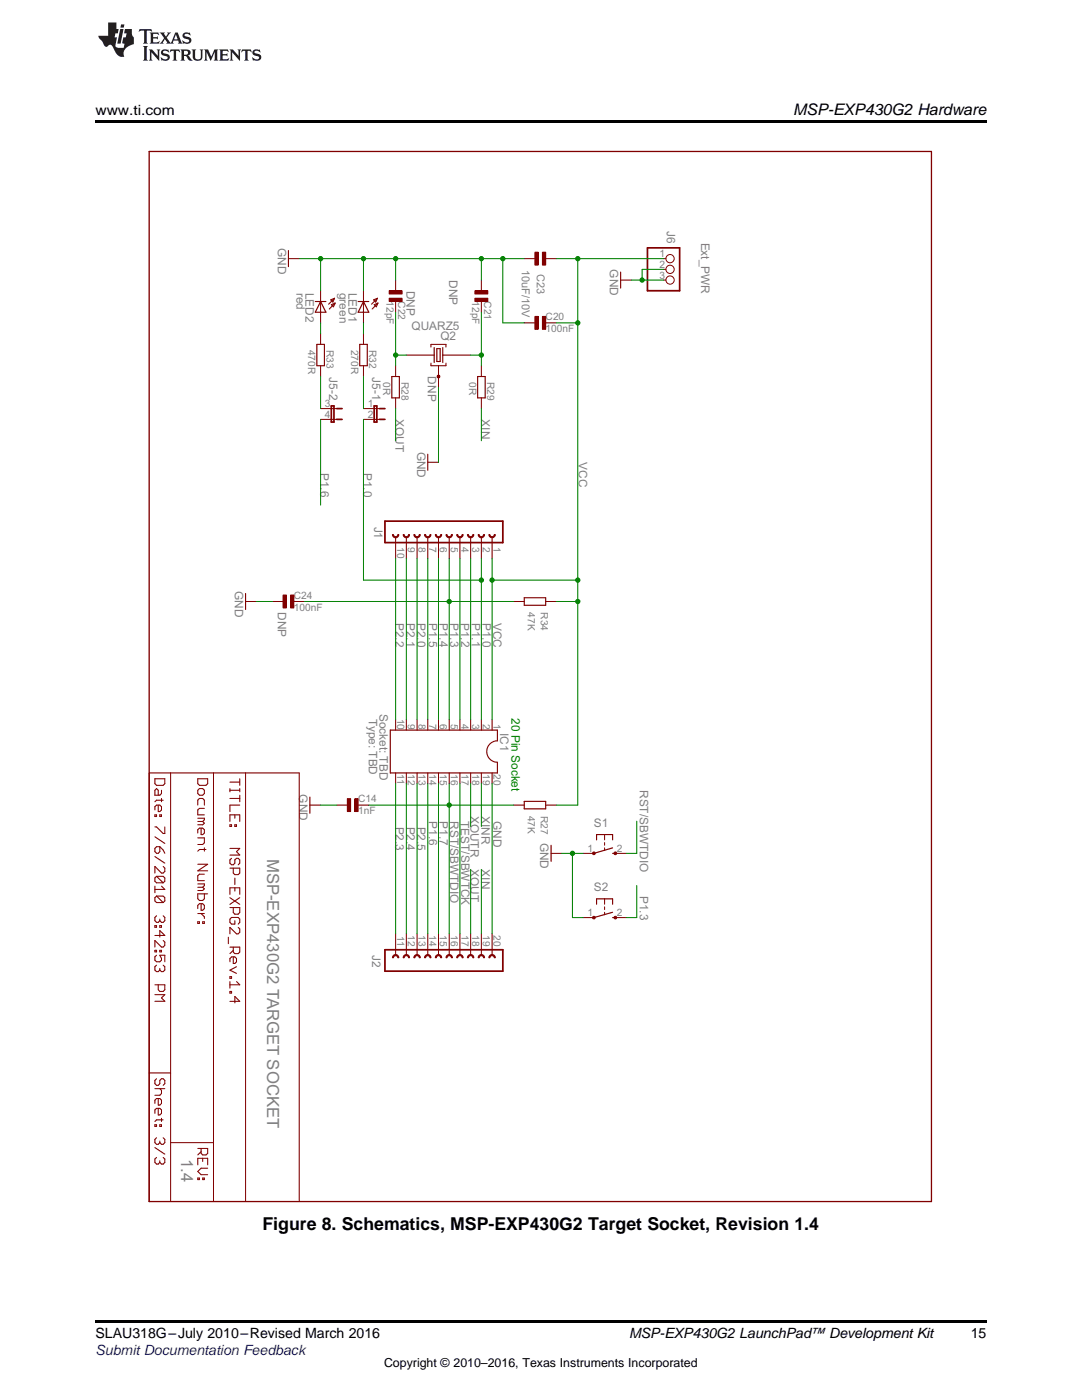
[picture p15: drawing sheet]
<svg xmlns="http://www.w3.org/2000/svg" width="216mm" height="279mm" viewBox="0 0 216 279" stroke-linecap="round" stroke-linejoin="round" font-family="sans-serif">
<defs><g id="words">
<text font-size="3.5" x="52.4" y="245.5">Figure 8. Schematics, MSP-EXP430G2 Target Socket, Revision 1.4</text>
<g font-size="3.3" fill="#808080">
<text x="53.3" y="171.4" transform="rotate(90 53.3 171.4)">MSP-EXP430G2 TARGET SOCKET</text>
<text x="36.2" y="231.2" transform="rotate(90 36.2 231.2)">1.4</text>
</g>
<text font-size="3.2" x="158.3" y="23">MSP-EXP430G2 Hardware</text>
<g font-size="2.8">
<text x="19" y="23">www.ti.com</text>
<text x="19" y="267.1">SLAU318G–July 2010–Revised March 2016</text>
<text x="125.5" y="267.1">MSP-EXP430G2 LaunchPad™ Development Kit</text>
<text x="193.7" y="267">15</text>
</g>
<text font-size="2.8" fill="#00f" x="19" y="270.4">Submit Documentation Feedback</text>
<text font-size="2.5" x="76.6" y="272.7">Copyright © 2010–2016, Texas Instruments Incorporated</text>
<g font-size="2.4" fill="#808080">
<text x="133" y="46.2" transform="rotate(90 133 46.2)">J6</text>
<text x="55.4" y="49.5" transform="rotate(90 55.4 49.5)">GND</text>
<text x="121.7" y="53.8" transform="rotate(90 121.7 53.8)">GND</text>
<text x="139.9" y="48.4" transform="rotate(90 139.9 48.4)">Ext_PWR</text>
<text x="59.2" y="58.5" transform="rotate(90 59.2 58.5)">red</text>
<text x="61" y="58.5" transform="rotate(90 61 58.5)">LED2</text>
<text x="67.7" y="58.5" transform="rotate(90 67.7 58.5)">green</text>
<text x="69.5" y="58.5" transform="rotate(90 69.5 58.5)">LED1</text>
<text x="81.1" y="58" transform="rotate(90 81.1 58)">DNP</text>
<text x="89.6" y="55.9" transform="rotate(90 89.6 55.9)">DNP</text>
<text x="82.1" y="65.9">QUARZ5</text>
<text x="87.9" y="67.9">Q2</text>
<text x="65.7" y="75.3" transform="rotate(90 65.7 75.3)">J5-2</text>
<text x="74.2" y="75.3" transform="rotate(90 74.2 75.3)">J5-1</text>
<text x="85.4" y="75.1" transform="rotate(90 85.4 75.1)">DNP</text>
<text x="78.9" y="83.7" transform="rotate(90 78.9 83.7)">XOUT</text>
<text x="96" y="83.7" transform="rotate(90 96 83.7)">XIN</text>
<text x="64" y="94.4" transform="rotate(90 64 94.4)">P1.6</text>
<text x="72.5" y="94.4" transform="rotate(90 72.5 94.4)">P1.0</text>
<text x="83.2" y="90.1" transform="rotate(90 83.2 90.1)">GND</text>
<text x="115.5" y="92.2" transform="rotate(90 115.5 92.2)">VCC</text>
<text x="74.7" y="105.1" transform="rotate(90 74.7 105.1)">J1</text>
<text x="46.9" y="117.9" transform="rotate(90 46.9 117.9)">GND</text>
<text x="55.4" y="122.2" transform="rotate(90 55.4 122.2)">DNP</text>
<text x="78.9" y="124.3" transform="rotate(90 78.9 124.3)">P2.2</text>
<text x="81.1" y="124.3" transform="rotate(90 81.1 124.3)">P2.1</text>
<text x="83.2" y="124.3" transform="rotate(90 83.2 124.3)">P2.0</text>
<text x="85.6" y="124.3" transform="rotate(90 85.6 124.3)">P1.5</text>
<text x="87.7" y="124.3" transform="rotate(90 87.7 124.3)">P1.4</text>
<text x="89.8" y="124.3" transform="rotate(90 89.8 124.3)">P1.3</text>
<text x="92" y="124.3" transform="rotate(90 92 124.3)">P1.2</text>
<text x="94.1" y="124.3" transform="rotate(90 94.1 124.3)">P1.1</text>
<text x="96.3" y="124.3" transform="rotate(90 96.3 124.3)">P1.0</text>
<text x="98.4" y="124.3" transform="rotate(90 98.4 124.3)">VCC</text>
<text x="73.6" y="143.6" transform="rotate(90 73.6 143.6)">Type: TBD</text>
<text x="75.7" y="142.5" transform="rotate(90 75.7 142.5)">Socket: TBD</text>
<text x="99.8" y="146.2" transform="rotate(90 99.8 146.2)">IC1</text>
<text x="59.7" y="158.5" transform="rotate(90 59.7 158.5)">GND</text>
<text x="127.7" y="157.7" transform="rotate(90 127.7 157.7)">RST/SBWTDIO</text>
<text x="78.9" y="165" transform="rotate(90 78.9 165)">P2.3</text>
<text x="81.1" y="165" transform="rotate(90 81.1 165)">P2.4</text>
<text x="83.2" y="165" transform="rotate(90 83.2 165)">P2.5</text>
<text x="85.6" y="163.9" transform="rotate(90 85.6 163.9)">P1.6</text>
<text x="87.7" y="163.9" transform="rotate(90 87.7 163.9)">P1.7</text>
<text x="89.8" y="163.9" transform="rotate(90 89.8 163.9)">RST/SBWTDIO</text>
<text x="92" y="163.9" transform="rotate(90 92 163.9)">TEST/SBWTCK</text>
<text x="93.9" y="162.8" transform="rotate(90 93.9 162.8)">XOUTR</text>
<text x="96" y="162.8" transform="rotate(90 96 162.8)">XINR</text>
<text x="98.4" y="163.9" transform="rotate(90 98.4 163.9)">GND</text>
<text x="118.5" y="165">S1</text>
<text x="93.9" y="173.5" transform="rotate(90 93.9 173.5)">XOUT</text>
<text x="96" y="173.5" transform="rotate(90 96 173.5)">XIN</text>
<text x="107.8" y="168.2" transform="rotate(90 107.8 168.2)">GND</text>
<text x="118.5" y="177.8">S2</text>
<text x="127.7" y="178.8" transform="rotate(90 127.7 178.8)">P1.3</text>
<text x="74.2" y="190.5" transform="rotate(90 74.2 190.5)">J2</text>
</g>
<text font-size="2.4" fill="#008000" x="102" y="143.4" transform="rotate(90 102 143.4)">20 Pin Socket</text>
<g font-size="2.2" fill="#808080">
<text x="104.2" y="53.9" transform="rotate(90 104.2 53.9)">10uF/10V</text>
<text x="107.1" y="54.7" transform="rotate(90 107.1 54.7)">C23</text>
</g>
<g font-size="2" fill="#808080">
<text x="131.6" y="51.3">1</text>
<text x="131.6" y="53.5">2</text>
<text x="131.6" y="55.6">3</text>
<text x="77.1" y="60.2" transform="rotate(90 77.1 60.2)">12pF</text>
<text x="79.5" y="60.2" transform="rotate(90 79.5 60.2)">C22</text>
<text x="94.2" y="60.2" transform="rotate(90 94.2 60.2)">12pF</text>
<text x="96.6" y="60.2" transform="rotate(90 96.6 60.2)">C21</text>
<text x="108.9" y="63.9">C20</text>
<text x="61.5" y="69.8" transform="rotate(90 61.5 69.8)">470R</text>
<text x="65.1" y="69.8" transform="rotate(90 65.1 69.8)">R33</text>
<text x="70.1" y="69.8" transform="rotate(90 70.1 69.8)">270R</text>
<text x="73.7" y="69.8" transform="rotate(90 73.7 69.8)">R32</text>
<text x="108.9" y="66.3">100nF</text>
<text x="76.5" y="76.2" transform="rotate(90 76.5 76.2)">0R</text>
<text x="80.1" y="76.2" transform="rotate(90 80.1 76.2)">R28</text>
<text x="93.6" y="76.2" transform="rotate(90 93.6 76.2)">0R</text>
<text x="97.2" y="76.2" transform="rotate(90 97.2 76.2)">R29</text>
<text x="64.8" y="81.3">3</text>
<text x="64.8" y="83.4">4</text>
<text x="73.4" y="81.3">1</text>
<text x="73.4" y="83.4">2</text>
<text x="79.2" y="109.2" transform="rotate(90 79.2 109.2)">10</text>
<text x="81.4" y="109.2" transform="rotate(90 81.4 109.2)">9</text>
<text x="83.5" y="109.2" transform="rotate(90 83.5 109.2)">8</text>
<text x="85.7" y="109.2" transform="rotate(90 85.7 109.2)">7</text>
<text x="87.8" y="109.2" transform="rotate(90 87.8 109.2)">6</text>
<text x="89.9" y="109.2" transform="rotate(90 89.9 109.2)">5</text>
<text x="92.1" y="109.2" transform="rotate(90 92.1 109.2)">4</text>
<text x="94.2" y="109.2" transform="rotate(90 94.2 109.2)">3</text>
<text x="96.3" y="109.2" transform="rotate(90 96.3 109.2)">2</text>
<text x="98.5" y="109.2" transform="rotate(90 98.5 109.2)">1</text>
<text x="58.6" y="119.5">C24</text>
<text x="58.6" y="121.9">100nF</text>
<text x="105.4" y="122.2" transform="rotate(90 105.4 122.2)">47K</text>
<text x="107.9" y="122.2" transform="rotate(90 107.9 122.2)">R34</text>
<text x="79.2" y="143.4" transform="rotate(90 79.2 143.4)">10</text>
<text x="81.4" y="144.4" transform="rotate(90 81.4 144.4)">9</text>
<text x="83.5" y="144.4" transform="rotate(90 83.5 144.4)">8</text>
<text x="85.7" y="144.4" transform="rotate(90 85.7 144.4)">7</text>
<text x="87.8" y="144.4" transform="rotate(90 87.8 144.4)">6</text>
<text x="89.9" y="144.4" transform="rotate(90 89.9 144.4)">5</text>
<text x="92.1" y="144.4" transform="rotate(90 92.1 144.4)">4</text>
<text x="94.2" y="144.4" transform="rotate(90 94.2 144.4)">3</text>
<text x="96.3" y="144.4" transform="rotate(90 96.3 144.4)">2</text>
<text x="98.5" y="144.4" transform="rotate(90 98.5 144.4)">1</text>
<text x="79.2" y="154.6" transform="rotate(90 79.2 154.6)">11</text>
<text x="81.4" y="154.6" transform="rotate(90 81.4 154.6)">12</text>
<text x="83.5" y="154.6" transform="rotate(90 83.5 154.6)">13</text>
<text x="85.7" y="154.6" transform="rotate(90 85.7 154.6)">14</text>
<text x="87.8" y="154.6" transform="rotate(90 87.8 154.6)">15</text>
<text x="89.9" y="154.6" transform="rotate(90 89.9 154.6)">16</text>
<text x="92.1" y="154.6" transform="rotate(90 92.1 154.6)">17</text>
<text x="94.2" y="154.6" transform="rotate(90 94.2 154.6)">18</text>
<text x="96.3" y="154.6" transform="rotate(90 96.3 154.6)">19</text>
<text x="98.5" y="154.6" transform="rotate(90 98.5 154.6)">20</text>
<text x="71.5" y="160.1">C14</text>
<text x="71.5" y="162.5">1nF</text>
<text x="105.4" y="162.8" transform="rotate(90 105.4 162.8)">47K</text>
<text x="107.9" y="162.8" transform="rotate(90 107.9 162.8)">R27</text>
<text x="117.2" y="170">1</text>
<text x="123.1" y="170">2</text>
<text x="117.2" y="182.8">1</text>
<text x="123.1" y="182.8">2</text>
<text x="79.2" y="186.8" transform="rotate(90 79.2 186.8)">11</text>
<text x="81.4" y="186.7" transform="rotate(90 81.4 186.7)">12</text>
<text x="83.5" y="186.7" transform="rotate(90 83.5 186.7)">13</text>
<text x="85.7" y="186.6" transform="rotate(90 85.7 186.6)">14</text>
<text x="87.8" y="186.6" transform="rotate(90 87.8 186.6)">15</text>
<text x="89.9" y="186.6" transform="rotate(90 89.9 186.6)">16</text>
<text x="92.1" y="186.6" transform="rotate(90 92.1 186.6)">17</text>
<text x="94.2" y="186.6" transform="rotate(90 94.2 186.6)">18</text>
<text x="96.3" y="186.6" transform="rotate(90 96.3 186.6)">19</text>
<text x="98.5" y="186.6" transform="rotate(90 98.5 186.6)">20</text>
</g>
</g></defs>
<path d="M19 263.5h177.8v.6h-177.8z" fill="#000"/>
<path d="M29.8 30.2h156.1v209.6h-156.1zM29.8 154.3v59.8zM29.8 154.3h4.2zM29.8 154.3h4.2M42.6 228v11.8zM42.6 228v11.8" fill="none" stroke="#800000" stroke-width=".2"/>
<path d="M29.8 30.2h156.1zM29.8 30.2v209.6zM185.9 30.2v209.6zM29.8 239.8h156.1z" fill="none" stroke="#800000" stroke-width=".26"/>
<path d="M30.9 155.4h2z" fill="#800000"/>
<path d="M30.9 155.4h2z" fill="none" stroke="#800000" stroke-width=".2"/>
<path d="M30.9 155.4v1z" fill="#800000"/>
<path d="M30.9 155.4v1z" fill="none" stroke="#800000" stroke-width=".2"/>
<path d="M30.9 156.4l.3 .3z" fill="#800000"/>
<path d="M30.9 156.4l.3 .3z" fill="none" stroke="#800000" stroke-width=".2"/>
<path d="M31.2 156.7h1.4z" fill="#800000"/>
<path d="M31.2 156.7h1.4z" fill="none" stroke="#800000" stroke-width=".2"/>
<path d="M32.6 156.7l.3-.3z" fill="#800000"/>
<path d="M32.6 156.7l.3-.3z" fill="none" stroke="#800000" stroke-width=".2"/>
<path d="M32.9 155.4v1z" fill="#800000"/>
<path d="M32.9 155.4v1z" fill="none" stroke="#800000" stroke-width=".2"/>
<path d="M32.2 157.7v.7z" fill="#800000"/>
<path d="M32.2 157.7v.7z" fill="none" stroke="#800000" stroke-width=".2"/>
<path d="M32.2 158.4l-.3 .3z" fill="#800000"/>
<path d="M32.2 158.4l-.3 .3z" fill="none" stroke="#800000" stroke-width=".2"/>
<path d="M30.9 158.7h1z" fill="#800000"/>
<path d="M30.9 158.7h1z" fill="none" stroke="#800000" stroke-width=".2"/>
<path d="M30.9 157.7v1z" fill="#800000"/>
<path d="M30.9 157.7v1z" fill="none" stroke="#800000" stroke-width=".2"/>
<path d="M31.2 157.4l-.3 .3z" fill="#800000"/>
<path d="M31.2 157.4l-.3 .3z" fill="none" stroke="#800000" stroke-width=".2"/>
<path d="M31.2 157.4l.4 .3z" fill="#800000"/>
<path d="M31.2 157.4l.4 .3z" fill="none" stroke="#800000" stroke-width=".2"/>
<path d="M31.6 157.7v1z" fill="#800000"/>
<path d="M31.6 157.7v1z" fill="none" stroke="#800000" stroke-width=".2"/>
<path d="M31.2 159.7h1.4z" fill="#800000"/>
<path d="M31.2 159.7h1.4z" fill="none" stroke="#800000" stroke-width=".2"/>
<path d="M31.2 159.7l-.3 .3z" fill="#800000"/>
<path d="M31.2 159.7l-.3 .3z" fill="none" stroke="#800000" stroke-width=".2"/>
<path d="M32.2 159.3v.7z" fill="#800000"/>
<path d="M32.2 159.3v.7z" fill="none" stroke="#800000" stroke-width=".2"/>
<path d="M30.9 161v.7z" fill="#800000"/>
<path d="M30.9 161v.7z" fill="none" stroke="#800000" stroke-width=".2"/>
<path d="M31.2 160.7l-.3 .3z" fill="#800000"/>
<path d="M31.2 160.7l-.3 .3z" fill="none" stroke="#800000" stroke-width=".2"/>
<path d="M31.2 160.7h.7z" fill="#800000"/>
<path d="M31.2 160.7h.7z" fill="none" stroke="#800000" stroke-width=".2"/>
<path d="M31.9 160.7l.3 .3z" fill="#800000"/>
<path d="M31.9 160.7l.3 .3z" fill="none" stroke="#800000" stroke-width=".2"/>
<path d="M32.2 161v.7z" fill="#800000"/>
<path d="M32.2 161v.7z" fill="none" stroke="#800000" stroke-width=".2"/>
<path d="M32.2 161.7l-.3 .3z" fill="#800000"/>
<path d="M32.2 161.7l-.3 .3z" fill="none" stroke="#800000" stroke-width=".2"/>
<path d="M31.6 162h.3z" fill="#800000"/>
<path d="M31.6 162h.3z" fill="none" stroke="#800000" stroke-width=".2"/>
<path d="M31.6 160.7v1.3z" fill="#800000"/>
<path d="M31.6 160.7v1.3z" fill="none" stroke="#800000" stroke-width=".2"/>
<path d="M32.2 162.6v.4z" fill="#800000"/>
<path d="M32.2 162.6v.4z" fill="none" stroke="#800000" stroke-width=".2"/>
<path d="M31.9 163h.3z" fill="#800000"/>
<path d="M31.9 163h.3z" fill="none" stroke="#800000" stroke-width=".2"/>
<path d="M31.9 162.6v.4z" fill="#800000"/>
<path d="M31.9 162.6v.4z" fill="none" stroke="#800000" stroke-width=".2"/>
<path d="M31.9 162.6h.3z" fill="#800000"/>
<path d="M31.9 162.6h.3z" fill="none" stroke="#800000" stroke-width=".2"/>
<path d="M31.2 162.6v.4z" fill="#800000"/>
<path d="M31.2 162.6v.4z" fill="none" stroke="#800000" stroke-width=".2"/>
<path d="M30.9 163h.3z" fill="#800000"/>
<path d="M30.9 163h.3z" fill="none" stroke="#800000" stroke-width=".2"/>
<path d="M30.9 162.6v.4z" fill="#800000"/>
<path d="M30.9 162.6v.4z" fill="none" stroke="#800000" stroke-width=".2"/>
<path d="M30.9 162.6h.3z" fill="#800000"/>
<path d="M30.9 162.6h.3z" fill="none" stroke="#800000" stroke-width=".2"/>
<path d="M32.9 165v1.3z" fill="#800000"/>
<path d="M32.9 165v1.3z" fill="none" stroke="#800000" stroke-width=".2"/>
<path d="M32.6 166.3h.3z" fill="#800000"/>
<path d="M32.6 166.3h.3z" fill="none" stroke="#800000" stroke-width=".2"/>
<path d="M31.2 165l1.4 1.3z" fill="#800000"/>
<path d="M31.2 165l1.4 1.3z" fill="none" stroke="#800000" stroke-width=".2"/>
<path d="M30.9 165h.3z" fill="#800000"/>
<path d="M30.9 165h.3z" fill="none" stroke="#800000" stroke-width=".2"/>
<path d="M30.9 167l2 1.3z" fill="#800000"/>
<path d="M30.9 167l2 1.3z" fill="none" stroke="#800000" stroke-width=".2"/>
<path d="M32.6 169.6l.3 .7z" fill="#800000"/>
<path d="M32.6 169.6l.3 .7z" fill="none" stroke="#800000" stroke-width=".2"/>
<path d="M31.9 169l.7 .6z" fill="#800000"/>
<path d="M31.9 169l.7 .6z" fill="none" stroke="#800000" stroke-width=".2"/>
<path d="M31.2 169h.7z" fill="#800000"/>
<path d="M31.2 169h.7z" fill="none" stroke="#800000" stroke-width=".2"/>
<path d="M31.2 169l-.3 .3z" fill="#800000"/>
<path d="M31.2 169l-.3 .3z" fill="none" stroke="#800000" stroke-width=".2"/>
<path d="M30.9 169.3v.7z" fill="#800000"/>
<path d="M30.9 169.3v.7z" fill="none" stroke="#800000" stroke-width=".2"/>
<path d="M30.9 170l.3 .3z" fill="#800000"/>
<path d="M30.9 170l.3 .3z" fill="none" stroke="#800000" stroke-width=".2"/>
<path d="M31.2 170.3h.4z" fill="#800000"/>
<path d="M31.2 170.3h.4z" fill="none" stroke="#800000" stroke-width=".2"/>
<path d="M31.9 170l-.3 .3z" fill="#800000"/>
<path d="M31.9 170l-.3 .3z" fill="none" stroke="#800000" stroke-width=".2"/>
<path d="M31.9 169v1z" fill="#800000"/>
<path d="M31.9 169v1z" fill="none" stroke="#800000" stroke-width=".2"/>
<path d="M30.9 170.9l2 1.4z" fill="#800000"/>
<path d="M30.9 170.9l2 1.4z" fill="none" stroke="#800000" stroke-width=".2"/>
<path d="M30.9 172.9v1.3z" fill="#800000"/>
<path d="M30.9 172.9v1.3z" fill="none" stroke="#800000" stroke-width=".2"/>
<path d="M30.9 172.9l1.3 1.3z" fill="#800000"/>
<path d="M30.9 172.9l1.3 1.3z" fill="none" stroke="#800000" stroke-width=".2"/>
<path d="M32.2 174.2h.4z" fill="#800000"/>
<path d="M32.2 174.2h.4z" fill="none" stroke="#800000" stroke-width=".2"/>
<path d="M32.6 174.2l.3-.3z" fill="#800000"/>
<path d="M32.6 174.2l.3-.3z" fill="none" stroke="#800000" stroke-width=".2"/>
<path d="M32.9 173.2v.7z" fill="#800000"/>
<path d="M32.9 173.2v.7z" fill="none" stroke="#800000" stroke-width=".2"/>
<path d="M32.6 172.9l.3 .3z" fill="#800000"/>
<path d="M32.6 172.9l.3 .3z" fill="none" stroke="#800000" stroke-width=".2"/>
<path d="M31.2 174.9h1.4z" fill="#800000"/>
<path d="M31.2 174.9h1.4z" fill="none" stroke="#800000" stroke-width=".2"/>
<path d="M32.6 174.9l.3 .3z" fill="#800000"/>
<path d="M32.6 174.9l.3 .3z" fill="none" stroke="#800000" stroke-width=".2"/>
<path d="M32.9 175.2v.7z" fill="#800000"/>
<path d="M32.9 175.2v.7z" fill="none" stroke="#800000" stroke-width=".2"/>
<path d="M32.6 176.2l.3-.3z" fill="#800000"/>
<path d="M32.6 176.2l.3-.3z" fill="none" stroke="#800000" stroke-width=".2"/>
<path d="M31.2 176.2h1.4z" fill="#800000"/>
<path d="M31.2 176.2h1.4z" fill="none" stroke="#800000" stroke-width=".2"/>
<path d="M30.9 175.9l.3 .3z" fill="#800000"/>
<path d="M30.9 175.9l.3 .3z" fill="none" stroke="#800000" stroke-width=".2"/>
<path d="M30.9 175.2v.7z" fill="#800000"/>
<path d="M30.9 175.2v.7z" fill="none" stroke="#800000" stroke-width=".2"/>
<path d="M31.2 174.9l-.3 .3z" fill="#800000"/>
<path d="M31.2 174.9l-.3 .3z" fill="none" stroke="#800000" stroke-width=".2"/>
<path d="M31.2 174.9l1.4 1.3z" fill="#800000"/>
<path d="M31.2 174.9l1.4 1.3z" fill="none" stroke="#800000" stroke-width=".2"/>
<path d="M32.2 176.8l.7 .7z" fill="#800000"/>
<path d="M32.2 176.8l.7 .7z" fill="none" stroke="#800000" stroke-width=".2"/>
<path d="M30.9 177.5h2z" fill="#800000"/>
<path d="M30.9 177.5h2z" fill="none" stroke="#800000" stroke-width=".2"/>
<path d="M30.9 176.8v1.4z" fill="#800000"/>
<path d="M30.9 176.8v1.4z" fill="none" stroke="#800000" stroke-width=".2"/>
<path d="M31.2 178.8h1.4z" fill="#800000"/>
<path d="M31.2 178.8h1.4z" fill="none" stroke="#800000" stroke-width=".2"/>
<path d="M32.6 178.8l.3 .4z" fill="#800000"/>
<path d="M32.6 178.8l.3 .4z" fill="none" stroke="#800000" stroke-width=".2"/>
<path d="M32.9 179.2v.6z" fill="#800000"/>
<path d="M32.9 179.2v.6z" fill="none" stroke="#800000" stroke-width=".2"/>
<path d="M32.6 180.1l.3-.3z" fill="#800000"/>
<path d="M32.6 180.1l.3-.3z" fill="none" stroke="#800000" stroke-width=".2"/>
<path d="M31.2 180.1h1.4z" fill="#800000"/>
<path d="M31.2 180.1h1.4z" fill="none" stroke="#800000" stroke-width=".2"/>
<path d="M30.9 179.8l.3 .3z" fill="#800000"/>
<path d="M30.9 179.8l.3 .3z" fill="none" stroke="#800000" stroke-width=".2"/>
<path d="M30.9 179.2v.6z" fill="#800000"/>
<path d="M30.9 179.2v.6z" fill="none" stroke="#800000" stroke-width=".2"/>
<path d="M30.9 179.2l.3-.4z" fill="#800000"/>
<path d="M30.9 179.2l.3-.4z" fill="none" stroke="#800000" stroke-width=".2"/>
<path d="M31.2 178.8l1.4 1.3z" fill="#800000"/>
<path d="M31.2 178.8l1.4 1.3z" fill="none" stroke="#800000" stroke-width=".2"/>
<path d="M32.6 182.8l.3 .3z" fill="#800000"/>
<path d="M32.6 182.8l.3 .3z" fill="none" stroke="#800000" stroke-width=".2"/>
<path d="M32.9 183.1v.6z" fill="#800000"/>
<path d="M32.9 183.1v.6z" fill="none" stroke="#800000" stroke-width=".2"/>
<path d="M32.6 184.1l.3-.4z" fill="#800000"/>
<path d="M32.6 184.1l.3-.4z" fill="none" stroke="#800000" stroke-width=".2"/>
<path d="M32.2 184.1h.4z" fill="#800000"/>
<path d="M32.2 184.1h.4z" fill="none" stroke="#800000" stroke-width=".2"/>
<path d="M31.9 183.7l.3 .4z" fill="#800000"/>
<path d="M31.9 183.7l.3 .4z" fill="none" stroke="#800000" stroke-width=".2"/>
<path d="M31.9 183.4v.3z" fill="#800000"/>
<path d="M31.9 183.4v.3z" fill="none" stroke="#800000" stroke-width=".2"/>
<path d="M31.9 183.7l-.3 .4z" fill="#800000"/>
<path d="M31.9 183.7l-.3 .4z" fill="none" stroke="#800000" stroke-width=".2"/>
<path d="M31.2 184.1h.4z" fill="#800000"/>
<path d="M31.2 184.1h.4z" fill="none" stroke="#800000" stroke-width=".2"/>
<path d="M30.9 183.7l.3 .4z" fill="#800000"/>
<path d="M30.9 183.7l.3 .4z" fill="none" stroke="#800000" stroke-width=".2"/>
<path d="M30.9 183.1v.6z" fill="#800000"/>
<path d="M30.9 183.1v.6z" fill="none" stroke="#800000" stroke-width=".2"/>
<path d="M31.2 182.8l-.3 .3z" fill="#800000"/>
<path d="M31.2 182.8l-.3 .3z" fill="none" stroke="#800000" stroke-width=".2"/>
<path d="M32.2 184.7v.4z" fill="#800000"/>
<path d="M32.2 184.7v.4z" fill="none" stroke="#800000" stroke-width=".2"/>
<path d="M31.9 185.1h.3z" fill="#800000"/>
<path d="M31.9 185.1h.3z" fill="none" stroke="#800000" stroke-width=".2"/>
<path d="M31.9 184.7v.4z" fill="#800000"/>
<path d="M31.9 184.7v.4z" fill="none" stroke="#800000" stroke-width=".2"/>
<path d="M31.9 184.7h.3z" fill="#800000"/>
<path d="M31.9 184.7h.3z" fill="none" stroke="#800000" stroke-width=".2"/>
<path d="M31.2 184.7v.4z" fill="#800000"/>
<path d="M31.2 184.7v.4z" fill="none" stroke="#800000" stroke-width=".2"/>
<path d="M30.9 185.1h.3z" fill="#800000"/>
<path d="M30.9 185.1h.3z" fill="none" stroke="#800000" stroke-width=".2"/>
<path d="M30.9 184.7v.4z" fill="#800000"/>
<path d="M30.9 184.7v.4z" fill="none" stroke="#800000" stroke-width=".2"/>
<path d="M30.9 184.7h.3z" fill="#800000"/>
<path d="M30.9 184.7h.3z" fill="none" stroke="#800000" stroke-width=".2"/>
<path d="M30.9 186.7h2z" fill="#800000"/>
<path d="M30.9 186.7h2z" fill="none" stroke="#800000" stroke-width=".2"/>
<path d="M31.9 185.7l1 1z" fill="#800000"/>
<path d="M31.9 185.7l1 1z" fill="none" stroke="#800000" stroke-width=".2"/>
<path d="M31.9 185.7v1.3z" fill="#800000"/>
<path d="M31.9 185.7v1.3z" fill="none" stroke="#800000" stroke-width=".2"/>
<path d="M30.9 187.7v1.3z" fill="#800000"/>
<path d="M30.9 187.7v1.3z" fill="none" stroke="#800000" stroke-width=".2"/>
<path d="M30.9 187.7l1.3 1.3z" fill="#800000"/>
<path d="M30.9 187.7l1.3 1.3z" fill="none" stroke="#800000" stroke-width=".2"/>
<path d="M32.2 189h.4z" fill="#800000"/>
<path d="M32.2 189h.4z" fill="none" stroke="#800000" stroke-width=".2"/>
<path d="M32.6 189l.3-.3z" fill="#800000"/>
<path d="M32.6 189l.3-.3z" fill="none" stroke="#800000" stroke-width=".2"/>
<path d="M32.9 188v.7z" fill="#800000"/>
<path d="M32.9 188v.7z" fill="none" stroke="#800000" stroke-width=".2"/>
<path d="M32.6 187.7l.3 .3z" fill="#800000"/>
<path d="M32.6 187.7l.3 .3z" fill="none" stroke="#800000" stroke-width=".2"/>
<path d="M32.2 189.6v.4z" fill="#800000"/>
<path d="M32.2 189.6v.4z" fill="none" stroke="#800000" stroke-width=".2"/>
<path d="M31.9 190h.3z" fill="#800000"/>
<path d="M31.9 190h.3z" fill="none" stroke="#800000" stroke-width=".2"/>
<path d="M31.9 189.6v.4z" fill="#800000"/>
<path d="M31.9 189.6v.4z" fill="none" stroke="#800000" stroke-width=".2"/>
<path d="M31.9 189.6h.3z" fill="#800000"/>
<path d="M31.9 189.6h.3z" fill="none" stroke="#800000" stroke-width=".2"/>
<path d="M31.2 189.6v.4z" fill="#800000"/>
<path d="M31.2 189.6v.4z" fill="none" stroke="#800000" stroke-width=".2"/>
<path d="M30.9 190h.3z" fill="#800000"/>
<path d="M30.9 190h.3z" fill="none" stroke="#800000" stroke-width=".2"/>
<path d="M30.9 189.6v.4z" fill="#800000"/>
<path d="M30.9 189.6v.4z" fill="none" stroke="#800000" stroke-width=".2"/>
<path d="M30.9 189.6h.3z" fill="#800000"/>
<path d="M30.9 189.6h.3z" fill="none" stroke="#800000" stroke-width=".2"/>
<path d="M32.9 190.6v1.4z" fill="#800000"/>
<path d="M32.9 190.6v1.4z" fill="none" stroke="#800000" stroke-width=".2"/>
<path d="M31.9 190.6h1z" fill="#800000"/>
<path d="M31.9 190.6h1z" fill="none" stroke="#800000" stroke-width=".2"/>
<path d="M31.9 190.6l.3 .7z" fill="#800000"/>
<path d="M31.9 190.6l.3 .7z" fill="none" stroke="#800000" stroke-width=".2"/>
<path d="M32.2 191.3v.3z" fill="#800000"/>
<path d="M32.2 191.3v.3z" fill="none" stroke="#800000" stroke-width=".2"/>
<path d="M32.2 191.6l-.3 .4z" fill="#800000"/>
<path d="M32.2 191.6l-.3 .4z" fill="none" stroke="#800000" stroke-width=".2"/>
<path d="M31.2 192h.7z" fill="#800000"/>
<path d="M31.2 192h.7z" fill="none" stroke="#800000" stroke-width=".2"/>
<path d="M30.9 191.6l.3 .4z" fill="#800000"/>
<path d="M30.9 191.6l.3 .4z" fill="none" stroke="#800000" stroke-width=".2"/>
<path d="M30.9 191v.6z" fill="#800000"/>
<path d="M30.9 191v.6z" fill="none" stroke="#800000" stroke-width=".2"/>
<path d="M31.2 190.6l-.3 .4z" fill="#800000"/>
<path d="M31.2 190.6l-.3 .4z" fill="none" stroke="#800000" stroke-width=".2"/>
<path d="M32.6 192.6l.3 .3z" fill="#800000"/>
<path d="M32.6 192.6l.3 .3z" fill="none" stroke="#800000" stroke-width=".2"/>
<path d="M32.9 192.9v.7z" fill="#800000"/>
<path d="M32.9 192.9v.7z" fill="none" stroke="#800000" stroke-width=".2"/>
<path d="M32.6 193.9l.3-.3z" fill="#800000"/>
<path d="M32.6 193.9l.3-.3z" fill="none" stroke="#800000" stroke-width=".2"/>
<path d="M32.2 193.9h.4z" fill="#800000"/>
<path d="M32.2 193.9h.4z" fill="none" stroke="#800000" stroke-width=".2"/>
<path d="M31.9 193.6l.3 .3z" fill="#800000"/>
<path d="M31.9 193.6l.3 .3z" fill="none" stroke="#800000" stroke-width=".2"/>
<path d="M31.9 193.3v.3z" fill="#800000"/>
<path d="M31.9 193.3v.3z" fill="none" stroke="#800000" stroke-width=".2"/>
<path d="M31.9 193.6l-.3 .3z" fill="#800000"/>
<path d="M31.9 193.6l-.3 .3z" fill="none" stroke="#800000" stroke-width=".2"/>
<path d="M31.2 193.9h.4z" fill="#800000"/>
<path d="M31.2 193.9h.4z" fill="none" stroke="#800000" stroke-width=".2"/>
<path d="M30.9 193.6l.3 .3z" fill="#800000"/>
<path d="M30.9 193.6l.3 .3z" fill="none" stroke="#800000" stroke-width=".2"/>
<path d="M30.9 192.9v.7z" fill="#800000"/>
<path d="M30.9 192.9v.7z" fill="none" stroke="#800000" stroke-width=".2"/>
<path d="M31.2 192.6l-.3 .3z" fill="#800000"/>
<path d="M31.2 192.6l-.3 .3z" fill="none" stroke="#800000" stroke-width=".2"/>
<path d="M30.9 196.6h2z" fill="#800000"/>
<path d="M30.9 196.6h2z" fill="none" stroke="#800000" stroke-width=".2"/>
<path d="M32.9 196.6v.9z" fill="#800000"/>
<path d="M32.9 196.6v.9z" fill="none" stroke="#800000" stroke-width=".2"/>
<path d="M32.6 197.9l.3-.4z" fill="#800000"/>
<path d="M32.6 197.9l.3-.4z" fill="none" stroke="#800000" stroke-width=".2"/>
<path d="M31.9 197.9h.7z" fill="#800000"/>
<path d="M31.9 197.9h.7z" fill="none" stroke="#800000" stroke-width=".2"/>
<path d="M31.6 197.5l.3 .4z" fill="#800000"/>
<path d="M31.6 197.5l.3 .4z" fill="none" stroke="#800000" stroke-width=".2"/>
<path d="M31.6 196.6v.9z" fill="#800000"/>
<path d="M31.6 196.6v.9z" fill="none" stroke="#800000" stroke-width=".2"/>
<path d="M30.9 198.5h2z" fill="#800000"/>
<path d="M30.9 198.5h2z" fill="none" stroke="#800000" stroke-width=".2"/>
<path d="M32.2 199.2l.7-.7z" fill="#800000"/>
<path d="M32.2 199.2l.7-.7z" fill="none" stroke="#800000" stroke-width=".2"/>
<path d="M32.2 199.2l.7 .6z" fill="#800000"/>
<path d="M32.2 199.2l.7 .6z" fill="none" stroke="#800000" stroke-width=".2"/>
<path d="M30.9 199.8h2z" fill="#800000"/>
<path d="M34 154.3v59.8zM34 154.3h8.6zM42.6 154.3h-8.6v73.7M30.9 199.8h2zM29.8 214.1h4.2zM29.8 214.1v25.7zM34 214.1v13.9zM34 214.1h-4.2v25.7M34 239.8h8.6zM34 239.8h8.6" fill="none" stroke="#800000" stroke-width=".2"/>
<path d="M32.6 216.6l.3-.3z" fill="#800000"/>
<path d="M32.6 216.6l.3-.3z" fill="none" stroke="#800000" stroke-width=".2"/>
<path d="M32.9 215.6v.7z" fill="#800000"/>
<path d="M32.9 215.6v.7z" fill="none" stroke="#800000" stroke-width=".2"/>
<path d="M32.6 215.3l.3 .3z" fill="#800000"/>
<path d="M32.6 215.3l.3 .3z" fill="none" stroke="#800000" stroke-width=".2"/>
<path d="M32.2 215.3h.4z" fill="#800000"/>
<path d="M32.2 215.3h.4z" fill="none" stroke="#800000" stroke-width=".2"/>
<path d="M32.2 215.3l-.3 .3z" fill="#800000"/>
<path d="M32.2 215.3l-.3 .3z" fill="none" stroke="#800000" stroke-width=".2"/>
<path d="M31.9 215.6v.7z" fill="#800000"/>
<path d="M31.9 215.6v.7z" fill="none" stroke="#800000" stroke-width=".2"/>
<path d="M31.6 216.6l.3-.3z" fill="#800000"/>
<path d="M31.6 216.6l.3-.3z" fill="none" stroke="#800000" stroke-width=".2"/>
<path d="M31.2 216.6h.4z" fill="#800000"/>
<path d="M31.2 216.6h.4z" fill="none" stroke="#800000" stroke-width=".2"/>
<path d="M30.9 216.3l.3 .3z" fill="#800000"/>
<path d="M30.9 216.3l.3 .3z" fill="none" stroke="#800000" stroke-width=".2"/>
<path d="M30.9 215.6v.7z" fill="#800000"/>
<path d="M30.9 215.6v.7z" fill="none" stroke="#800000" stroke-width=".2"/>
<path d="M31.2 215.3l-.3 .3z" fill="#800000"/>
<path d="M31.2 215.3l-.3 .3z" fill="none" stroke="#800000" stroke-width=".2"/>
<path d="M30.9 217.3h2z" fill="#800000"/>
<path d="M30.9 217.3h2z" fill="none" stroke="#800000" stroke-width=".2"/>
<path d="M31.9 217.3l.3 .3z" fill="#800000"/>
<path d="M31.9 217.3l.3 .3z" fill="none" stroke="#800000" stroke-width=".2"/>
<path d="M32.2 217.6v.7z" fill="#800000"/>
<path d="M32.2 217.6v.7z" fill="none" stroke="#800000" stroke-width=".2"/>
<path d="M32.2 218.3l-.3 .3z" fill="#800000"/>
<path d="M32.2 218.3l-.3 .3z" fill="none" stroke="#800000" stroke-width=".2"/>
<path d="M30.9 218.6h1z" fill="#800000"/>
<path d="M30.9 218.6h1z" fill="none" stroke="#800000" stroke-width=".2"/>
<path d="M30.9 219.6v.6z" fill="#800000"/>
<path d="M30.9 219.6v.6z" fill="none" stroke="#800000" stroke-width=".2"/>
<path d="M31.2 219.2l-.3 .4z" fill="#800000"/>
<path d="M31.2 219.2l-.3 .4z" fill="none" stroke="#800000" stroke-width=".2"/>
<path d="M31.2 219.2h.7z" fill="#800000"/>
<path d="M31.2 219.2h.7z" fill="none" stroke="#800000" stroke-width=".2"/>
<path d="M31.9 219.2l.3 .4z" fill="#800000"/>
<path d="M31.9 219.2l.3 .4z" fill="none" stroke="#800000" stroke-width=".2"/>
<path d="M32.2 219.6v.6z" fill="#800000"/>
<path d="M32.2 219.6v.6z" fill="none" stroke="#800000" stroke-width=".2"/>
<path d="M32.2 220.2l-.3 .3z" fill="#800000"/>
<path d="M32.2 220.2l-.3 .3z" fill="none" stroke="#800000" stroke-width=".2"/>
<path d="M31.6 220.5h.3z" fill="#800000"/>
<path d="M31.6 220.5h.3z" fill="none" stroke="#800000" stroke-width=".2"/>
<path d="M31.6 219.2v1.3z" fill="#800000"/>
<path d="M31.6 219.2v1.3z" fill="none" stroke="#800000" stroke-width=".2"/>
<path d="M30.9 221.5v.7z" fill="#800000"/>
<path d="M30.9 221.5v.7z" fill="none" stroke="#800000" stroke-width=".2"/>
<path d="M31.2 221.2l-.3 .3z" fill="#800000"/>
<path d="M31.2 221.2l-.3 .3z" fill="none" stroke="#800000" stroke-width=".2"/>
<path d="M31.2 221.2h.7z" fill="#800000"/>
<path d="M31.2 221.2h.7z" fill="none" stroke="#800000" stroke-width=".2"/>
<path d="M31.9 221.2l.3 .3z" fill="#800000"/>
<path d="M31.9 221.2l.3 .3z" fill="none" stroke="#800000" stroke-width=".2"/>
<path d="M32.2 221.5v.7z" fill="#800000"/>
<path d="M32.2 221.5v.7z" fill="none" stroke="#800000" stroke-width=".2"/>
<path d="M32.2 222.2l-.3 .3z" fill="#800000"/>
<path d="M32.2 222.2l-.3 .3z" fill="none" stroke="#800000" stroke-width=".2"/>
<path d="M31.6 222.5h.3z" fill="#800000"/>
<path d="M31.6 222.5h.3z" fill="none" stroke="#800000" stroke-width=".2"/>
<path d="M31.6 221.2v1.3z" fill="#800000"/>
<path d="M31.6 221.2v1.3z" fill="none" stroke="#800000" stroke-width=".2"/>
<path d="M31.2 223.5h1.4z" fill="#800000"/>
<path d="M31.2 223.5h1.4z" fill="none" stroke="#800000" stroke-width=".2"/>
<path d="M31.2 223.5l-.3 .3z" fill="#800000"/>
<path d="M31.2 223.5l-.3 .3z" fill="none" stroke="#800000" stroke-width=".2"/>
<path d="M32.2 223.2v.6z" fill="#800000"/>
<path d="M32.2 223.2v.6z" fill="none" stroke="#800000" stroke-width=".2"/>
<path d="M32.2 224.5v.3z" fill="#800000"/>
<path d="M32.2 224.5v.3z" fill="none" stroke="#800000" stroke-width=".2"/>
<path d="M31.9 224.8h.3z" fill="#800000"/>
<path d="M31.9 224.8h.3z" fill="none" stroke="#800000" stroke-width=".2"/>
<path d="M31.9 224.5v.3z" fill="#800000"/>
<path d="M31.9 224.5v.3z" fill="none" stroke="#800000" stroke-width=".2"/>
<path d="M31.9 224.5h.3z" fill="#800000"/>
<path d="M31.9 224.5h.3z" fill="none" stroke="#800000" stroke-width=".2"/>
<path d="M31.2 224.5v.3z" fill="#800000"/>
<path d="M31.2 224.5v.3z" fill="none" stroke="#800000" stroke-width=".2"/>
<path d="M30.9 224.8h.3z" fill="#800000"/>
<path d="M30.9 224.8h.3z" fill="none" stroke="#800000" stroke-width=".2"/>
<path d="M30.9 224.5v.3z" fill="#800000"/>
<path d="M30.9 224.5v.3z" fill="none" stroke="#800000" stroke-width=".2"/>
<path d="M30.9 224.5h.3z" fill="#800000"/>
<path d="M30.9 224.5h.3z" fill="none" stroke="#800000" stroke-width=".2"/>
<path d="M32.6 227.1l.3 .3z" fill="#800000"/>
<path d="M32.6 227.1l.3 .3z" fill="none" stroke="#800000" stroke-width=".2"/>
<path d="M32.9 227.4v.6z" fill="#800000"/>
<path d="M32.9 227.4v.6z" fill="none" stroke="#800000" stroke-width=".2"/>
<path d="M32.6 228.4l.3-.4z" fill="#800000"/>
<path d="M32.6 228.4l.3-.4z" fill="none" stroke="#800000" stroke-width=".2"/>
<path d="M32.2 228.4h.4z" fill="#800000"/>
<path d="M32.2 228.4h.4z" fill="none" stroke="#800000" stroke-width=".2"/>
<path d="M31.9 228l.3 .4z" fill="#800000"/>
<path d="M31.9 228l.3 .4z" fill="none" stroke="#800000" stroke-width=".2"/>
<path d="M31.9 227.7v.3z" fill="#800000"/>
<path d="M31.9 227.7v.3z" fill="none" stroke="#800000" stroke-width=".2"/>
<path d="M31.9 228l-.3 .4z" fill="#800000"/>
<path d="M31.9 228l-.3 .4z" fill="none" stroke="#800000" stroke-width=".2"/>
<path d="M31.2 228.4h.4z" fill="#800000"/>
<path d="M31.2 228.4h.4z" fill="none" stroke="#800000" stroke-width=".2"/>
<path d="M30.9 228l.3 .4z" fill="#800000"/>
<path d="M30.9 228l.3 .4z" fill="none" stroke="#800000" stroke-width=".2"/>
<path d="M30.9 227.4v.6z" fill="#800000"/>
<path d="M30.9 227.4v.6z" fill="none" stroke="#800000" stroke-width=".2"/>
<path d="M31.2 227.1l-.3 .3z" fill="#800000"/>
<path d="M31.2 227.1l-.3 .3z" fill="none" stroke="#800000" stroke-width=".2"/>
<path d="M30.9 229l2 1.3z" fill="#800000"/>
<path d="M30.9 229l2 1.3z" fill="none" stroke="#800000" stroke-width=".2"/>
<path d="M32.6 231l.3 .3z" fill="#800000"/>
<path d="M32.6 231l.3 .3z" fill="none" stroke="#800000" stroke-width=".2"/>
<path d="M32.9 231.3v.7z" fill="#800000"/>
<path d="M32.9 231.3v.7z" fill="none" stroke="#800000" stroke-width=".2"/>
<path d="M32.6 232.3l.3-.3z" fill="#800000"/>
<path d="M32.6 232.3l.3-.3z" fill="none" stroke="#800000" stroke-width=".2"/>
<path d="M32.2 232.3h.4z" fill="#800000"/>
<path d="M32.2 232.3h.4z" fill="none" stroke="#800000" stroke-width=".2"/>
<path d="M31.9 232l.3 .3z" fill="#800000"/>
<path d="M31.9 232l.3 .3z" fill="none" stroke="#800000" stroke-width=".2"/>
<path d="M31.9 231.7v.3z" fill="#800000"/>
<path d="M31.9 231.7v.3z" fill="none" stroke="#800000" stroke-width=".2"/>
<path d="M31.9 232l-.3 .3z" fill="#800000"/>
<path d="M31.9 232l-.3 .3z" fill="none" stroke="#800000" stroke-width=".2"/>
<path d="M31.2 232.3h.4z" fill="#800000"/>
<path d="M31.2 232.3h.4z" fill="none" stroke="#800000" stroke-width=".2"/>
<path d="M30.9 232l.3 .3z" fill="#800000"/>
<path d="M30.9 232l.3 .3z" fill="none" stroke="#800000" stroke-width=".2"/>
<path d="M30.9 231.3v.7z" fill="#800000"/>
<path d="M30.9 231.3v.7z" fill="none" stroke="#800000" stroke-width=".2"/>
<path d="M31.2 231l-.3 .3z" fill="#800000"/>
<path d="M31.2 231l-.3 .3z" fill="none" stroke="#800000" stroke-width=".2"/>
<path d="M39.5 229.2h1.9z" fill="#800000"/>
<path d="M39.5 229.2h1.9z" fill="none" stroke="#800000" stroke-width=".2"/>
<path d="M41.4 229.2v1z" fill="#800000"/>
<path d="M41.4 229.2v1z" fill="none" stroke="#800000" stroke-width=".2"/>
<path d="M41.1 230.5l.3-.3z" fill="#800000"/>
<path d="M41.1 230.5l.3-.3z" fill="none" stroke="#800000" stroke-width=".2"/>
<path d="M40.4 230.5h.7z" fill="#800000"/>
<path d="M40.4 230.5h.7z" fill="none" stroke="#800000" stroke-width=".2"/>
<path d="M40.1 230.2l.3 .3z" fill="#800000"/>
<path d="M40.1 230.2l.3 .3z" fill="none" stroke="#800000" stroke-width=".2"/>
<path d="M40.1 229.2v1z" fill="#800000"/>
<path d="M40.1 229.2v1z" fill="none" stroke="#800000" stroke-width=".2"/>
<path d="M39.5 230.5l.6-.7z" fill="#800000"/>
<path d="M39.5 230.5l.6-.7z" fill="none" stroke="#800000" stroke-width=".2"/>
<path d="M41.4 231.2v1.3z" fill="#800000"/>
<path d="M41.4 231.2v1.3z" fill="none" stroke="#800000" stroke-width=".2"/>
<path d="M39.5 231.2h1.9z" fill="#800000"/>
<path d="M39.5 231.2h1.9z" fill="none" stroke="#800000" stroke-width=".2"/>
<path d="M39.5 231.2v1.3z" fill="#800000"/>
<path d="M39.5 231.2v1.3z" fill="none" stroke="#800000" stroke-width=".2"/>
<path d="M40.4 231.2v.6z" fill="#800000"/>
<path d="M40.4 231.2v.6z" fill="none" stroke="#800000" stroke-width=".2"/>
<path d="M40.1 233.1h1.3z" fill="#800000"/>
<path d="M40.1 233.1h1.3z" fill="none" stroke="#800000" stroke-width=".2"/>
<path d="M40.1 233.1l-.6 .7z" fill="#800000"/>
<path d="M40.1 233.1l-.6 .7z" fill="none" stroke="#800000" stroke-width=".2"/>
<path d="M39.5 233.8l.6 .6z" fill="#800000"/>
<path d="M39.5 233.8l.6 .6z" fill="none" stroke="#800000" stroke-width=".2"/>
<path d="M40.1 234.4h1.3z" fill="#800000"/>
<path d="M40.1 234.4h1.3z" fill="none" stroke="#800000" stroke-width=".2"/>
<path d="M40.8 235.1v.3z" fill="#800000"/>
<path d="M40.8 235.1v.3z" fill="none" stroke="#800000" stroke-width=".2"/>
<path d="M40.4 235.4h.4z" fill="#800000"/>
<path d="M40.4 235.4h.4z" fill="none" stroke="#800000" stroke-width=".2"/>
<path d="M40.4 235.1v.3z" fill="#800000"/>
<path d="M40.4 235.1v.3z" fill="none" stroke="#800000" stroke-width=".2"/>
<path d="M40.4 235.1h.4z" fill="#800000"/>
<path d="M40.4 235.1h.4z" fill="none" stroke="#800000" stroke-width=".2"/>
<path d="M39.8 235.1v.3z" fill="#800000"/>
<path d="M39.8 235.1v.3z" fill="none" stroke="#800000" stroke-width=".2"/>
<path d="M39.5 235.4h.3z" fill="#800000"/>
<path d="M39.5 235.4h.3z" fill="none" stroke="#800000" stroke-width=".2"/>
<path d="M39.5 235.1v.3z" fill="#800000"/>
<path d="M39.5 235.1v.3z" fill="none" stroke="#800000" stroke-width=".2"/>
<path d="M39.5 235.1h.3z" fill="#800000"/>
<g fill="none" stroke="#800000" stroke-width=".2">
<path d="M42.6 154.3v73.7zM42.6 154.3h6.4zM49 154.3v85.5zM49 154.3h10.7zM49 154.3v85.5M59.7 154.3v85.5zM29.8 239.8h4.2zM29.8 239.8h4.2v-11.8h8.6v-73.7h17.1v85.5h-17.1M34 228h8.6zM34 228v11.8zM39.5 235.1h.3zM42.6 239.8h6.4z"/>
<path d="M49 239.8h10.7z"/>
</g>
<path d="M45.9 156.1h1.9z" fill="#800000"/>
<path d="M45.9 156.1h1.9z" fill="none" stroke="#800000" stroke-width=".2"/>
<path d="M47.8 155.4v1.3z" fill="#800000"/>
<path d="M47.8 155.4v1.3z" fill="none" stroke="#800000" stroke-width=".2"/>
<path d="M45.9 157.4v.6z" fill="#800000"/>
<path d="M45.9 157.4v.6z" fill="none" stroke="#800000" stroke-width=".2"/>
<path d="M45.9 157.7h1.9z" fill="#800000"/>
<path d="M45.9 157.7h1.9z" fill="none" stroke="#800000" stroke-width=".2"/>
<path d="M47.8 157.4v.6z" fill="#800000"/>
<path d="M47.8 157.4v.6z" fill="none" stroke="#800000" stroke-width=".2"/>
<path d="M45.9 159.3h1.9z" fill="#800000"/>
<path d="M45.9 159.3h1.9z" fill="none" stroke="#800000" stroke-width=".2"/>
<path d="M47.8 158.7v1.3z" fill="#800000"/>
<path d="M47.8 158.7v1.3z" fill="none" stroke="#800000" stroke-width=".2"/>
<path d="M45.9 160.7h1.9z" fill="#800000"/>
<path d="M45.9 160.7h1.9z" fill="none" stroke="#800000" stroke-width=".2"/>
<path d="M45.9 160.7v1.3z" fill="#800000"/>
<path d="M45.9 160.7v1.3z" fill="none" stroke="#800000" stroke-width=".2"/>
<path d="M47.8 162.6v1.3z" fill="#800000"/>
<path d="M47.8 162.6v1.3z" fill="none" stroke="#800000" stroke-width=".2"/>
<path d="M45.9 162.6h1.9z" fill="#800000"/>
<path d="M45.9 162.6h1.9z" fill="none" stroke="#800000" stroke-width=".2"/>
<path d="M45.9 162.6v1.3z" fill="#800000"/>
<path d="M45.9 162.6v1.3z" fill="none" stroke="#800000" stroke-width=".2"/>
<path d="M46.9 162.6v.7z" fill="#800000"/>
<path d="M46.9 162.6v.7z" fill="none" stroke="#800000" stroke-width=".2"/>
<path d="M47.2 164.6v.3z" fill="#800000"/>
<path d="M47.2 164.6v.3z" fill="none" stroke="#800000" stroke-width=".2"/>
<path d="M46.9 164.9h.3z" fill="#800000"/>
<path d="M46.9 164.9h.3z" fill="none" stroke="#800000" stroke-width=".2"/>
<path d="M46.9 164.6v.3z" fill="#800000"/>
<path d="M46.9 164.6v.3z" fill="none" stroke="#800000" stroke-width=".2"/>
<path d="M46.9 164.6h.3z" fill="#800000"/>
<path d="M46.9 164.6h.3z" fill="none" stroke="#800000" stroke-width=".2"/>
<path d="M46.2 164.6v.3z" fill="#800000"/>
<path d="M46.2 164.6v.3z" fill="none" stroke="#800000" stroke-width=".2"/>
<path d="M45.9 164.9h.3z" fill="#800000"/>
<path d="M45.9 164.9h.3z" fill="none" stroke="#800000" stroke-width=".2"/>
<path d="M45.9 164.6v.3z" fill="#800000"/>
<path d="M45.9 164.6v.3z" fill="none" stroke="#800000" stroke-width=".2"/>
<path d="M45.9 164.6h.3z" fill="#800000"/>
<path d="M45.9 164.6h.3z" fill="none" stroke="#800000" stroke-width=".2"/>
<path d="M39.5 155.4h1.9z" fill="#800000"/>
<path d="M39.5 155.4h1.9z" fill="none" stroke="#800000" stroke-width=".2"/>
<path d="M39.5 155.4v1z" fill="#800000"/>
<path d="M39.5 155.4v1z" fill="none" stroke="#800000" stroke-width=".2"/>
<path d="M39.5 156.4l.3 .3z" fill="#800000"/>
<path d="M39.5 156.4l.3 .3z" fill="none" stroke="#800000" stroke-width=".2"/>
<path d="M39.8 156.7h1.3z" fill="#800000"/>
<path d="M39.8 156.7h1.3z" fill="none" stroke="#800000" stroke-width=".2"/>
<path d="M41.1 156.7l.3-.3z" fill="#800000"/>
<path d="M41.1 156.7l.3-.3z" fill="none" stroke="#800000" stroke-width=".2"/>
<path d="M41.4 155.4v1z" fill="#800000"/>
<path d="M41.4 155.4v1z" fill="none" stroke="#800000" stroke-width=".2"/>
<path d="M39.5 157.7v.7z" fill="#800000"/>
<path d="M39.5 157.7v.7z" fill="none" stroke="#800000" stroke-width=".2"/>
<path d="M39.5 158.4l.3 .3z" fill="#800000"/>
<path d="M39.5 158.4l.3 .3z" fill="none" stroke="#800000" stroke-width=".2"/>
<path d="M39.8 158.7h.6z" fill="#800000"/>
<path d="M39.8 158.7h.6z" fill="none" stroke="#800000" stroke-width=".2"/>
<path d="M40.8 158.4l-.4 .3z" fill="#800000"/>
<path d="M40.8 158.4l-.4 .3z" fill="none" stroke="#800000" stroke-width=".2"/>
<path d="M40.8 157.7v.7z" fill="#800000"/>
<path d="M40.8 157.7v.7z" fill="none" stroke="#800000" stroke-width=".2"/>
<path d="M40.4 157.4l.4 .3z" fill="#800000"/>
<path d="M40.4 157.4l.4 .3z" fill="none" stroke="#800000" stroke-width=".2"/>
<path d="M39.8 157.4h.6z" fill="#800000"/>
<path d="M39.8 157.4h.6z" fill="none" stroke="#800000" stroke-width=".2"/>
<path d="M39.8 157.4l-.3 .3z" fill="#800000"/>
<path d="M39.8 157.4l-.3 .3z" fill="none" stroke="#800000" stroke-width=".2"/>
<path d="M40.8 159.7v1z" fill="#800000"/>
<path d="M40.8 159.7v1z" fill="none" stroke="#800000" stroke-width=".2"/>
<path d="M40.4 159.3l.4 .4z" fill="#800000"/>
<path d="M40.4 159.3l.4 .4z" fill="none" stroke="#800000" stroke-width=".2"/>
<path d="M39.8 159.3h.6z" fill="#800000"/>
<path d="M39.8 159.3h.6z" fill="none" stroke="#800000" stroke-width=".2"/>
<path d="M39.8 159.3l-.3 .4z" fill="#800000"/>
<path d="M39.8 159.3l-.3 .4z" fill="none" stroke="#800000" stroke-width=".2"/>
<path d="M39.5 159.7v1z" fill="#800000"/>
<path d="M39.5 159.7v1z" fill="none" stroke="#800000" stroke-width=".2"/>
<path d="M39.8 161.3h1z" fill="#800000"/>
<path d="M39.8 161.3h1z" fill="none" stroke="#800000" stroke-width=".2"/>
<path d="M39.8 161.3l-.3 .4z" fill="#800000"/>
<path d="M39.8 161.3l-.3 .4z" fill="none" stroke="#800000" stroke-width=".2"/>
<path d="M39.5 161.7v.9z" fill="#800000"/>
<path d="M39.5 161.7v.9z" fill="none" stroke="#800000" stroke-width=".2"/>
<path d="M39.5 162.6h1.3z" fill="#800000"/>
<path d="M39.5 162.6h1.3z" fill="none" stroke="#800000" stroke-width=".2"/>
<path d="M39.5 163.3h1.3z" fill="#800000"/>
<path d="M39.5 163.3h1.3z" fill="none" stroke="#800000" stroke-width=".2"/>
<path d="M40.8 163.3v.3z" fill="#800000"/>
<path d="M40.8 163.3v.3z" fill="none" stroke="#800000" stroke-width=".2"/>
<path d="M40.8 163.6l-.4 .3z" fill="#800000"/>
<path d="M40.8 163.6l-.4 .3z" fill="none" stroke="#800000" stroke-width=".2"/>
<path d="M39.5 163.9h.9z" fill="#800000"/>
<path d="M39.5 163.9h.9z" fill="none" stroke="#800000" stroke-width=".2"/>
<path d="M40.4 163.9l.4 .4z" fill="#800000"/>
<path d="M40.4 163.9l.4 .4z" fill="none" stroke="#800000" stroke-width=".2"/>
<path d="M40.8 164.3l-.4 .3z" fill="#800000"/>
<path d="M40.8 164.3l-.4 .3z" fill="none" stroke="#800000" stroke-width=".2"/>
<path d="M39.5 164.6h.9z" fill="#800000"/>
<path d="M39.5 164.6h.9z" fill="none" stroke="#800000" stroke-width=".2"/>
<path d="M39.5 165.6v.6z" fill="#800000"/>
<path d="M39.5 165.6v.6z" fill="none" stroke="#800000" stroke-width=".2"/>
<path d="M39.8 165.3l-.3 .3z" fill="#800000"/>
<path d="M39.8 165.3l-.3 .3z" fill="none" stroke="#800000" stroke-width=".2"/>
<path d="M39.8 165.3h.6z" fill="#800000"/>
<path d="M39.8 165.3h.6z" fill="none" stroke="#800000" stroke-width=".2"/>
<path d="M40.4 165.3l.4 .3z" fill="#800000"/>
<path d="M40.4 165.3l.4 .3z" fill="none" stroke="#800000" stroke-width=".2"/>
<path d="M40.8 165.6v.6z" fill="#800000"/>
<path d="M40.8 165.6v.6z" fill="none" stroke="#800000" stroke-width=".2"/>
<path d="M40.8 166.2l-.4 .4z" fill="#800000"/>
<path d="M40.8 166.2l-.4 .4z" fill="none" stroke="#800000" stroke-width=".2"/>
<path d="M40.1 166.6h.3z" fill="#800000"/>
<path d="M40.1 166.6h.3z" fill="none" stroke="#800000" stroke-width=".2"/>
<path d="M40.1 165.3v1.3z" fill="#800000"/>
<path d="M40.1 165.3v1.3z" fill="none" stroke="#800000" stroke-width=".2"/>
<path d="M39.5 167.2h1.3z" fill="#800000"/>
<path d="M39.5 167.2h1.3z" fill="none" stroke="#800000" stroke-width=".2"/>
<path d="M40.8 167.2v1z" fill="#800000"/>
<path d="M40.8 167.2v1z" fill="none" stroke="#800000" stroke-width=".2"/>
<path d="M40.8 168.2l-.4 .3z" fill="#800000"/>
<path d="M40.8 168.2l-.4 .3z" fill="none" stroke="#800000" stroke-width=".2"/>
<path d="M39.5 168.5h.9z" fill="#800000"/>
<path d="M39.5 168.5h.9z" fill="none" stroke="#800000" stroke-width=".2"/>
<path d="M39.8 169.5h1.3z" fill="#800000"/>
<path d="M39.8 169.5h1.3z" fill="none" stroke="#800000" stroke-width=".2"/>
<path d="M39.8 169.5l-.3 .4z" fill="#800000"/>
<path d="M39.8 169.5l-.3 .4z" fill="none" stroke="#800000" stroke-width=".2"/>
<path d="M40.8 169.2v.7z" fill="#800000"/>
<path d="M40.8 169.2v.7z" fill="none" stroke="#800000" stroke-width=".2"/>
<path d="M39.5 172.5h1.9z" fill="#800000"/>
<path d="M39.5 172.5h1.9z" fill="none" stroke="#800000" stroke-width=".2"/>
<path d="M39.5 173.8l1.9-1.3z" fill="#800000"/>
<path d="M39.5 173.8l1.9-1.3z" fill="none" stroke="#800000" stroke-width=".2"/>
<path d="M39.5 173.8h1.9z" fill="#800000"/>
<path d="M39.5 173.8h1.9z" fill="none" stroke="#800000" stroke-width=".2"/>
<path d="M39.8 174.5h1z" fill="#800000"/>
<path d="M39.8 174.5h1z" fill="none" stroke="#800000" stroke-width=".2"/>
<path d="M39.8 174.5l-.3 .3z" fill="#800000"/>
<path d="M39.8 174.5l-.3 .3z" fill="none" stroke="#800000" stroke-width=".2"/>
<path d="M39.5 174.8v1z" fill="#800000"/>
<path d="M39.5 174.8v1z" fill="none" stroke="#800000" stroke-width=".2"/>
<path d="M39.5 175.8h1.3z" fill="#800000"/>
<path d="M39.5 175.8h1.3z" fill="none" stroke="#800000" stroke-width=".2"/>
<path d="M39.5 176.4h1.3z" fill="#800000"/>
<path d="M39.5 176.4h1.3z" fill="none" stroke="#800000" stroke-width=".2"/>
<path d="M40.8 176.4v.3z" fill="#800000"/>
<path d="M40.8 176.4v.3z" fill="none" stroke="#800000" stroke-width=".2"/>
<path d="M40.8 176.7l-.4 .4z" fill="#800000"/>
<path d="M40.8 176.7l-.4 .4z" fill="none" stroke="#800000" stroke-width=".2"/>
<path d="M39.5 177.1h.9z" fill="#800000"/>
<path d="M39.5 177.1h.9z" fill="none" stroke="#800000" stroke-width=".2"/>
<path d="M40.4 177.1l.4 .3z" fill="#800000"/>
<path d="M40.4 177.1l.4 .3z" fill="none" stroke="#800000" stroke-width=".2"/>
<path d="M40.4 177.7l.4-.3z" fill="#800000"/>
<path d="M40.4 177.7l.4-.3z" fill="none" stroke="#800000" stroke-width=".2"/>
<path d="M39.5 177.7h.9z" fill="#800000"/>
<path d="M39.5 177.7h.9z" fill="none" stroke="#800000" stroke-width=".2"/>
<path d="M39.5 178.4h1.9z" fill="#800000"/>
<path d="M39.5 178.4h1.9z" fill="none" stroke="#800000" stroke-width=".2"/>
<path d="M39.5 178.4v1z" fill="#800000"/>
<path d="M39.5 178.4v1z" fill="none" stroke="#800000" stroke-width=".2"/>
<path d="M39.5 179.4l.3 .3z" fill="#800000"/>
<path d="M39.5 179.4l.3 .3z" fill="none" stroke="#800000" stroke-width=".2"/>
<path d="M39.8 179.7h.6z" fill="#800000"/>
<path d="M39.8 179.7h.6z" fill="none" stroke="#800000" stroke-width=".2"/>
<path d="M40.4 179.7l.4-.3z" fill="#800000"/>
<path d="M40.4 179.7l.4-.3z" fill="none" stroke="#800000" stroke-width=".2"/>
<path d="M40.8 178.4v1z" fill="#800000"/>
<path d="M40.8 178.4v1z" fill="none" stroke="#800000" stroke-width=".2"/>
<path d="M39.5 180.7v.6z" fill="#800000"/>
<path d="M39.5 180.7v.6z" fill="none" stroke="#800000" stroke-width=".2"/>
<path d="M39.8 180.4l-.3 .3z" fill="#800000"/>
<path d="M39.8 180.4l-.3 .3z" fill="none" stroke="#800000" stroke-width=".2"/>
<path d="M39.8 180.4h.6z" fill="#800000"/>
<path d="M39.8 180.4h.6z" fill="none" stroke="#800000" stroke-width=".2"/>
<path d="M40.4 180.4l.4 .3z" fill="#800000"/>
<path d="M40.4 180.4l.4 .3z" fill="none" stroke="#800000" stroke-width=".2"/>
<path d="M40.8 180.7v.6z" fill="#800000"/>
<path d="M40.8 180.7v.6z" fill="none" stroke="#800000" stroke-width=".2"/>
<path d="M40.4 181.7l.4-.4z" fill="#800000"/>
<path d="M40.4 181.7l.4-.4z" fill="none" stroke="#800000" stroke-width=".2"/>
<path d="M40.1 181.7h.3z" fill="#800000"/>
<path d="M40.1 181.7h.3z" fill="none" stroke="#800000" stroke-width=".2"/>
<path d="M40.1 180.4v1.3z" fill="#800000"/>
<path d="M40.1 180.4v1.3z" fill="none" stroke="#800000" stroke-width=".2"/>
<path d="M39.5 182.3h1.3z" fill="#800000"/>
<path d="M39.5 182.3h1.3z" fill="none" stroke="#800000" stroke-width=".2"/>
<path d="M40.1 182.3l.7 .7z" fill="#800000"/>
<path d="M40.1 182.3l.7 .7z" fill="none" stroke="#800000" stroke-width=".2"/>
<path d="M40.8 183v.3z" fill="#800000"/>
<path d="M40.8 183v.3z" fill="none" stroke="#800000" stroke-width=".2"/>
<path d="M40.8 184v.3z" fill="#800000"/>
<path d="M40.8 184v.3z" fill="none" stroke="#800000" stroke-width=".2"/>
<path d="M40.4 184.3h.4z" fill="#800000"/>
<path d="M40.4 184.3h.4z" fill="none" stroke="#800000" stroke-width=".2"/>
<path d="M40.4 184v.3z" fill="#800000"/>
<path d="M40.4 184v.3z" fill="none" stroke="#800000" stroke-width=".2"/>
<path d="M40.4 184h.4z" fill="#800000"/>
<path d="M40.4 184h.4z" fill="none" stroke="#800000" stroke-width=".2"/>
<path d="M39.8 184v.3z" fill="#800000"/>
<path d="M39.8 184v.3z" fill="none" stroke="#800000" stroke-width=".2"/>
<path d="M39.5 184.3h.3z" fill="#800000"/>
<path d="M39.5 184.3h.3z" fill="none" stroke="#800000" stroke-width=".2"/>
<path d="M39.5 184v.3z" fill="#800000"/>
<path d="M39.5 184v.3z" fill="none" stroke="#800000" stroke-width=".2"/>
<path d="M39.5 184h.3z" fill="#800000"/>
<path d="M39.5 184h.3z" fill="none" stroke="#800000" stroke-width=".2"/>
<path d="M45.9 169.3h1.9z" fill="#800000"/>
<path d="M45.9 169.3h1.9z" fill="none" stroke="#800000" stroke-width=".2"/>
<path d="M47.8 169.3l-.6 .7z" fill="#800000"/>
<path d="M47.8 169.3l-.6 .7z" fill="none" stroke="#800000" stroke-width=".2"/>
<path d="M47.2 170l.6 .6z" fill="#800000"/>
<path d="M47.2 170l.6 .6z" fill="none" stroke="#800000" stroke-width=".2"/>
<path d="M45.9 170.6h1.9z" fill="#800000"/>
<path d="M45.9 170.6h1.9z" fill="none" stroke="#800000" stroke-width=".2"/>
<path d="M47.8 172.3l-.3 .3z" fill="#800000"/>
<path d="M47.8 172.3l-.3 .3z" fill="none" stroke="#800000" stroke-width=".2"/>
<path d="M47.8 171.6v.7z" fill="#800000"/>
<path d="M47.8 171.6v.7z" fill="none" stroke="#800000" stroke-width=".2"/>
<path d="M47.5 171.3l.3 .3z" fill="#800000"/>
<path d="M47.5 171.3l.3 .3z" fill="none" stroke="#800000" stroke-width=".2"/>
<path d="M47.2 171.3h.3z" fill="#800000"/>
<path d="M47.2 171.3h.3z" fill="none" stroke="#800000" stroke-width=".2"/>
<path d="M47.2 171.3l-.3 .3z" fill="#800000"/>
<path d="M47.2 171.3l-.3 .3z" fill="none" stroke="#800000" stroke-width=".2"/>
<path d="M46.9 171.6v.7z" fill="#800000"/>
<path d="M46.9 171.6v.7z" fill="none" stroke="#800000" stroke-width=".2"/>
<path d="M46.9 172.3l-.4 .3z" fill="#800000"/>
<path d="M46.9 172.3l-.4 .3z" fill="none" stroke="#800000" stroke-width=".2"/>
<path d="M46.2 172.6h.3z" fill="#800000"/>
<path d="M46.2 172.6h.3z" fill="none" stroke="#800000" stroke-width=".2"/>
<path d="M45.9 172.3l.3 .3z" fill="#800000"/>
<path d="M45.9 172.3l.3 .3z" fill="none" stroke="#800000" stroke-width=".2"/>
<path d="M45.9 171.6v.7z" fill="#800000"/>
<path d="M45.9 171.6v.7z" fill="none" stroke="#800000" stroke-width=".2"/>
<path d="M46.2 171.3l-.3 .3z" fill="#800000"/>
<path d="M46.2 171.3l-.3 .3z" fill="none" stroke="#800000" stroke-width=".2"/>
<path d="M45.9 173.2h1.9z" fill="#800000"/>
<path d="M45.9 173.2h1.9z" fill="none" stroke="#800000" stroke-width=".2"/>
<path d="M47.8 173.2v1z" fill="#800000"/>
<path d="M47.8 173.2v1z" fill="none" stroke="#800000" stroke-width=".2"/>
<path d="M47.8 174.2l-.3 .4z" fill="#800000"/>
<path d="M47.8 174.2l-.3 .4z" fill="none" stroke="#800000" stroke-width=".2"/>
<path d="M46.9 174.6h.6z" fill="#800000"/>
<path d="M46.9 174.6h.6z" fill="none" stroke="#800000" stroke-width=".2"/>
<path d="M46.5 174.2l.4 .4z" fill="#800000"/>
<path d="M46.5 174.2l.4 .4z" fill="none" stroke="#800000" stroke-width=".2"/>
<path d="M46.5 173.2v1z" fill="#800000"/>
<path d="M46.5 173.2v1z" fill="none" stroke="#800000" stroke-width=".2"/>
<path d="M46.9 175.2v1.3z" fill="#800000"/>
<path d="M46.9 175.2v1.3z" fill="none" stroke="#800000" stroke-width=".2"/>
<path d="M47.8 177.2v1.3z" fill="#800000"/>
<path d="M47.8 177.2v1.3z" fill="none" stroke="#800000" stroke-width=".2"/>
<path d="M45.9 177.2h1.9z" fill="#800000"/>
<path d="M45.9 177.2h1.9z" fill="none" stroke="#800000" stroke-width=".2"/>
<path d="M45.9 177.2v1.3z" fill="#800000"/>
<path d="M45.9 177.2v1.3z" fill="none" stroke="#800000" stroke-width=".2"/>
<path d="M46.9 177.2v.6z" fill="#800000"/>
<path d="M46.9 177.2v.6z" fill="none" stroke="#800000" stroke-width=".2"/>
<path d="M45.9 180.5l1.9-1.3z" fill="#800000"/>
<path d="M45.9 180.5l1.9-1.3z" fill="none" stroke="#800000" stroke-width=".2"/>
<path d="M45.9 179.2l1.9 1.3z" fill="#800000"/>
<path d="M45.9 179.2l1.9 1.3z" fill="none" stroke="#800000" stroke-width=".2"/>
<path d="M45.9 181.1h1.9z" fill="#800000"/>
<path d="M45.9 181.1h1.9z" fill="none" stroke="#800000" stroke-width=".2"/>
<path d="M47.8 181.1v1z" fill="#800000"/>
<path d="M47.8 181.1v1z" fill="none" stroke="#800000" stroke-width=".2"/>
<path d="M47.8 182.1l-.3 .3z" fill="#800000"/>
<path d="M47.8 182.1l-.3 .3z" fill="none" stroke="#800000" stroke-width=".2"/>
<path d="M46.9 182.4h.6z" fill="#800000"/>
<path d="M46.9 182.4h.6z" fill="none" stroke="#800000" stroke-width=".2"/>
<path d="M46.5 182.1l.4 .3z" fill="#800000"/>
<path d="M46.5 182.1l.4 .3z" fill="none" stroke="#800000" stroke-width=".2"/>
<path d="M46.5 181.1v1z" fill="#800000"/>
<path d="M46.5 181.1v1z" fill="none" stroke="#800000" stroke-width=".2"/>
<path d="M47.8 184.1l-.3 .3z" fill="#800000"/>
<path d="M47.8 184.1l-.3 .3z" fill="none" stroke="#800000" stroke-width=".2"/>
<path d="M47.8 183.4v.7z" fill="#800000"/>
<path d="M47.8 183.4v.7z" fill="none" stroke="#800000" stroke-width=".2"/>
<path d="M47.5 183.1l.3 .3z" fill="#800000"/>
<path d="M47.5 183.1l.3 .3z" fill="none" stroke="#800000" stroke-width=".2"/>
<path d="M46.2 183.1h1.3z" fill="#800000"/>
<path d="M46.2 183.1h1.3z" fill="none" stroke="#800000" stroke-width=".2"/>
<path d="M46.2 183.1l-.3 .3z" fill="#800000"/>
<path d="M46.2 183.1l-.3 .3z" fill="none" stroke="#800000" stroke-width=".2"/>
<path d="M45.9 183.4v.7z" fill="#800000"/>
<path d="M45.9 183.4v.7z" fill="none" stroke="#800000" stroke-width=".2"/>
<path d="M45.9 184.1l.3 .3z" fill="#800000"/>
<path d="M45.9 184.1l.3 .3z" fill="none" stroke="#800000" stroke-width=".2"/>
<path d="M46.2 184.4h.7z" fill="#800000"/>
<path d="M46.2 184.4h.7z" fill="none" stroke="#800000" stroke-width=".2"/>
<path d="M46.9 183.7v.7z" fill="#800000"/>
<path d="M46.9 183.7v.7z" fill="none" stroke="#800000" stroke-width=".2"/>
<path d="M45.9 185.1v1.3z" fill="#800000"/>
<path d="M45.9 185.1v1.3z" fill="none" stroke="#800000" stroke-width=".2"/>
<path d="M45.9 185.1l1.3 1.3z" fill="#800000"/>
<path d="M45.9 185.1l1.3 1.3z" fill="none" stroke="#800000" stroke-width=".2"/>
<path d="M47.2 186.4h.3z" fill="#800000"/>
<path d="M47.2 186.4h.3z" fill="none" stroke="#800000" stroke-width=".2"/>
<path d="M47.5 186.4l.3-.3z" fill="#800000"/>
<path d="M47.5 186.4l.3-.3z" fill="none" stroke="#800000" stroke-width=".2"/>
<path d="M47.8 185.4v.7z" fill="#800000"/>
<path d="M47.8 185.4v.7z" fill="none" stroke="#800000" stroke-width=".2"/>
<path d="M47.5 185.1l.3 .3z" fill="#800000"/>
<path d="M47.5 185.1l.3 .3z" fill="none" stroke="#800000" stroke-width=".2"/>
<path d="M45.6 187v1.3z" fill="#800000"/>
<path d="M45.6 187v1.3z" fill="none" stroke="#800000" stroke-width=".2"/>
<path d="M45.9 189h1.9z" fill="#800000"/>
<path d="M45.9 189h1.9z" fill="none" stroke="#800000" stroke-width=".2"/>
<path d="M47.8 189v1z" fill="#800000"/>
<path d="M47.8 189v1z" fill="none" stroke="#800000" stroke-width=".2"/>
<path d="M47.8 190l-.3 .3z" fill="#800000"/>
<path d="M47.8 190l-.3 .3z" fill="none" stroke="#800000" stroke-width=".2"/>
<path d="M46.9 190.3h.6z" fill="#800000"/>
<path d="M46.9 190.3h.6z" fill="none" stroke="#800000" stroke-width=".2"/>
<path d="M46.5 190l.4 .3z" fill="#800000"/>
<path d="M46.5 190l.4 .3z" fill="none" stroke="#800000" stroke-width=".2"/>
<path d="M46.5 189v1z" fill="#800000"/>
<path d="M46.5 189v1z" fill="none" stroke="#800000" stroke-width=".2"/>
<path d="M46.5 189.7l-.6 .6z" fill="#800000"/>
<path d="M46.5 189.7l-.6 .6z" fill="none" stroke="#800000" stroke-width=".2"/>
<path d="M45.9 191.3v.7z" fill="#800000"/>
<path d="M45.9 191.3v.7z" fill="none" stroke="#800000" stroke-width=".2"/>
<path d="M46.2 191l-.3 .3z" fill="#800000"/>
<path d="M46.2 191l-.3 .3z" fill="none" stroke="#800000" stroke-width=".2"/>
<path d="M46.2 191h.7z" fill="#800000"/>
<path d="M46.2 191h.7z" fill="none" stroke="#800000" stroke-width=".2"/>
<path d="M46.9 191l.3 .3z" fill="#800000"/>
<path d="M46.9 191l.3 .3z" fill="none" stroke="#800000" stroke-width=".2"/>
<path d="M47.2 191.3v.7z" fill="#800000"/>
<path d="M47.2 191.3v.7z" fill="none" stroke="#800000" stroke-width=".2"/>
<path d="M47.2 192l-.3 .3z" fill="#800000"/>
<path d="M47.2 192l-.3 .3z" fill="none" stroke="#800000" stroke-width=".2"/>
<path d="M46.5 192.3h.4z" fill="#800000"/>
<path d="M46.5 192.3h.4z" fill="none" stroke="#800000" stroke-width=".2"/>
<path d="M46.5 191v1.3z" fill="#800000"/>
<path d="M46.5 191v1.3z" fill="none" stroke="#800000" stroke-width=".2"/>
<path d="M45.9 193.6l1.3-.7z" fill="#800000"/>
<path d="M45.9 193.6l1.3-.7z" fill="none" stroke="#800000" stroke-width=".2"/>
<path d="M45.9 193.6l1.3 .7z" fill="#800000"/>
<path d="M45.9 193.6l1.3 .7z" fill="none" stroke="#800000" stroke-width=".2"/>
<path d="M45.9 194.9h.3z" fill="#800000"/>
<path d="M45.9 194.9h.3z" fill="none" stroke="#800000" stroke-width=".2"/>
<path d="M46.2 194.9v.3z" fill="#800000"/>
<path d="M46.2 194.9v.3z" fill="none" stroke="#800000" stroke-width=".2"/>
<path d="M45.9 195.2h.3z" fill="#800000"/>
<path d="M45.9 195.2h.3z" fill="none" stroke="#800000" stroke-width=".2"/>
<path d="M45.9 194.9v.3z" fill="#800000"/>
<path d="M45.9 194.9v.3z" fill="none" stroke="#800000" stroke-width=".2"/>
<path d="M47.2 195.9l.6 .7z" fill="#800000"/>
<path d="M47.2 195.9l.6 .7z" fill="none" stroke="#800000" stroke-width=".2"/>
<path d="M45.9 196.6h1.9z" fill="#800000"/>
<path d="M45.9 196.6h1.9z" fill="none" stroke="#800000" stroke-width=".2"/>
<path d="M45.9 195.9v1.3z" fill="#800000"/>
<path d="M45.9 195.9v1.3z" fill="none" stroke="#800000" stroke-width=".2"/>
<path d="M45.9 197.9h.3z" fill="#800000"/>
<path d="M45.9 197.9h.3z" fill="none" stroke="#800000" stroke-width=".2"/>
<path d="M46.2 197.9v.3z" fill="#800000"/>
<path d="M46.2 197.9v.3z" fill="none" stroke="#800000" stroke-width=".2"/>
<path d="M45.9 198.2h.3z" fill="#800000"/>
<path d="M45.9 198.2h.3z" fill="none" stroke="#800000" stroke-width=".2"/>
<path d="M45.9 197.9v.3z" fill="#800000"/>
<path d="M45.9 197.9v.3z" fill="none" stroke="#800000" stroke-width=".2"/>
<path d="M45.9 199.8h1.9z" fill="#800000"/>
<path d="M45.9 199.8h1.9z" fill="none" stroke="#800000" stroke-width=".2"/>
<path d="M46.9 198.9l.9 .9z" fill="#800000"/>
<path d="M46.9 198.9l.9 .9z" fill="none" stroke="#800000" stroke-width=".2"/>
<path d="M46.9 198.9v1.3z" fill="#800000"/>
<path d="M57.6 51.6h2.1zM57.6 51.6h2.1M57.6 50v3.2M71.8 68.7v4.3M72.5 73v2.1zM72.5 66.6v2.1zM72.5 66.6v2.1M72.5 73v2.1M73.3 68.7v4.3M46.9 198.9v1.3z" fill="none" stroke="#800000" stroke-width=".2"/>
<path d="M57.6 50v3.2zM71.8 68.7v4.3zM73.3 68.7v4.3z" fill="none" stroke="#800000" stroke-width=".22"/>
<path d="M71.8 73h1.5z" fill="#800000"/>
<path d="M71.8 73h1.5z" fill="none" stroke="#800000" stroke-width=".22"/>
<path d="M71.8 68.7h1.5z" fill="#800000"/>
<path d="M71.8 68.7h1.5z" fill="none" stroke="#800000" stroke-width=".22"/>
<path d="M104.6 51.6h2.1zM104.6 51.6h2.1M108.9 51.6h2.1zM108.9 51.6h2.1" fill="none" stroke="#800000" stroke-width=".2"/>
<path d="M106.7 50.3h.7v2.6h-.7z" fill="#800000"/>
<path d="M106.7 50.3h.7v2.6h-.7z" fill="none" stroke="#800000" stroke-width=".2"/>
<path d="M108.2 50.3h.7v2.6h-.7z" fill="#800000"/>
<g fill="none" stroke="#800000" stroke-width=".2">
<path d="M108.2 50.3h.7v2.6h-.7zM123.8 55.9h2.2zM123.8 55.9h2.2M123.8 54.3v3.2"/>
<circle cx="133.7" cy="51.6" r=".83"/>
</g>
<path d="M123.8 54.3v3.2z" fill="none" stroke="#800000" stroke-width=".22"/>
<path d="M132.4 51.6h.5z" fill="#800000"/>
<g fill="none" stroke="#800000" stroke-width=".2">
<path d="M132.4 51.6h.5z"/>
<circle cx="133.7" cy="53.8" r=".83"/>
</g>
<path d="M132.4 53.8h.5z" fill="#800000"/>
<g fill="none" stroke="#800000" stroke-width=".2">
<path d="M132.4 53.8h.5z"/>
<circle cx="133.7" cy="55.9" r=".83"/>
</g>
<path d="M132.4 55.9h.5z" fill="#800000"/>
<path d="M129.2 49.5h6.4v8.5h-6.4zM132.4 55.9h.5zM76.8 189.5v4.3M78.9 186.3v4.3zM78.9 186.3v4.3M81.1 186.3v4.3zM81.1 186.3v4.3M83.2 186.3v4.3zM83.2 186.3v4.3" fill="none" stroke="#800000" stroke-width=".2"/>
<path d="M129.2 58h6.4zM129.2 49.5h6.4zM129.2 49.5v8.5zM135.6 49.5v8.5zM76.8 189.5v4.3z" fill="none" stroke="#800000" stroke-width=".34"/>
<path d="M82.7 190.7a.65 .65 0 0 1 .7-.2 .65 .65 0 0 1 .5 .6h-.3a.42 .42 0 0 0-.4-.4 .42 .42 0 0 0-.4 .4h-.2z" fill-rule="evenodd" fill="#800000"/>
<path d="M82.7 190.7a.65 .65 0 0 1 .7-.2 .65 .65 0 0 1 .5 .6h-.3a.42 .42 0 0 0-.4-.4 .42 .42 0 0 0-.4 .4h-.2z" fill="none" stroke="#800000" stroke-width=".2"/>
<path d="M80.6 190.7a.64 .64 0 0 1 .7-.2 .64 .64 0 0 1 .4 .6h-.2a.43 .43 0 0 0-.4-.4 .43 .43 0 0 0-.5 .4h-.2z" fill-rule="evenodd" fill="#800000"/>
<path d="M80.6 190.7a.64 .64 0 0 1 .7-.2 .64 .64 0 0 1 .4 .6h-.2a.43 .43 0 0 0-.4-.4 .43 .43 0 0 0-.5 .4h-.2z" fill="none" stroke="#800000" stroke-width=".2"/>
<path d="M78.4 190.7a.65 .65 0 0 1 .8-.2 .65 .65 0 0 1 .4 .6h-.2a.43 .43 0 0 0-.5-.4 .43 .43 0 0 0-.4 .4h-.2z" fill-rule="evenodd" fill="#800000"/>
<path d="M78.4 190.7a.65 .65 0 0 1 .8-.2 .65 .65 0 0 1 .4 .6h-.2a.43 .43 0 0 0-.5-.4 .43 .43 0 0 0-.4 .4h-.2zM85.4 186.3v4.3zM85.4 186.3v4.3M87.5 186.3v4.3zM87.5 186.3v4.3" fill="none" stroke="#800000" stroke-width=".2"/>
<path d="M87 190.7a.64 .64 0 0 1 .7-.2 .64 .64 0 0 1 .4 .6h-.2a.43 .43 0 0 0-.4-.4 .43 .43 0 0 0-.4 .4h-.2z" fill-rule="evenodd" fill="#800000"/>
<path d="M87 190.7a.64 .64 0 0 1 .7-.2 .64 .64 0 0 1 .4 .6h-.2a.43 .43 0 0 0-.4-.4 .43 .43 0 0 0-.4 .4h-.2z" fill="none" stroke="#800000" stroke-width=".2"/>
<path d="M84.9 190.7a.65 .65 0 0 1 .7-.2 .65 .65 0 0 1 .4 .6h-.2a.43 .43 0 0 0-.4-.4 .43 .43 0 0 0-.5 .4h-.2z" fill-rule="evenodd" fill="#800000"/>
<path d="M84.9 190.7a.65 .65 0 0 1 .7-.2 .65 .65 0 0 1 .4 .6h-.2a.43 .43 0 0 0-.4-.4 .43 .43 0 0 0-.5 .4h-.2zM89.6 186.3v4.3zM89.6 186.3v4.3M91.8 186.3v4.3zM91.8 186.3v4.3M93.9 186.3v4.3zM93.9 186.3v4.3" fill="none" stroke="#800000" stroke-width=".2"/>
<path d="M93.4 190.7a.65 .65 0 0 1 .7-.2 .65 .65 0 0 1 .5 .6h-.3a.43 .43 0 0 0-.4-.4 .43 .43 0 0 0-.4 .4h-.2z" fill-rule="evenodd" fill="#800000"/>
<path d="M93.4 190.7a.65 .65 0 0 1 .7-.2 .65 .65 0 0 1 .5 .6h-.3a.43 .43 0 0 0-.4-.4 .43 .43 0 0 0-.4 .4h-.2z" fill="none" stroke="#800000" stroke-width=".2"/>
<path d="M91.3 190.7a.65 .65 0 0 1 .7-.2 .65 .65 0 0 1 .4 .6h-.2a.42 .42 0 0 0-.4-.4 .42 .42 0 0 0-.4 .4h-.3z" fill-rule="evenodd" fill="#800000"/>
<path d="M91.3 190.7a.65 .65 0 0 1 .7-.2 .65 .65 0 0 1 .4 .6h-.2a.42 .42 0 0 0-.4-.4 .42 .42 0 0 0-.4 .4h-.3z" fill="none" stroke="#800000" stroke-width=".2"/>
<path d="M89.1 190.7a.65 .65 0 0 1 .8-.2 .65 .65 0 0 1 .4 .6h-.2a.43 .43 0 0 0-.5-.4 .43 .43 0 0 0-.4 .4h-.2z" fill-rule="evenodd" fill="#800000"/>
<path d="M76.8 189.5h23.5v4.3h-23.5M89.1 190.7a.65 .65 0 0 1 .8-.2 .65 .65 0 0 1 .4 .6h-.2a.43 .43 0 0 0-.5-.4 .43 .43 0 0 0-.4 .4h-.2zM96 186.3v4.3zM96 186.3v4.3M98.2 186.3v4.3zM98.2 186.3v4.3" fill="none" stroke="#800000" stroke-width=".2"/>
<path d="M76.8 193.8h23.5zM76.8 189.5h23.5zM100.3 189.5v4.3z" fill="none" stroke="#800000" stroke-width=".34"/>
<path d="M97.7 190.7a.65 .65 0 0 1 .7-.2 .65 .65 0 0 1 .4 .6h-.2a.43 .43 0 0 0-.4-.4 .43 .43 0 0 0-.4 .4h-.3z" fill-rule="evenodd" fill="#800000"/>
<path d="M97.7 190.7a.65 .65 0 0 1 .7-.2 .65 .65 0 0 1 .4 .6h-.2a.43 .43 0 0 0-.4-.4 .43 .43 0 0 0-.4 .4h-.3z" fill="none" stroke="#800000" stroke-width=".2"/>
<path d="M95.6 190.7a.64 .64 0 0 1 .7-.2 .64 .64 0 0 1 .4 .6h-.2a.43 .43 0 0 0-.5-.4 .43 .43 0 0 0-.4 .4h-.2z" fill-rule="evenodd" fill="#800000"/>
<path d="M93.9 107.2v4.3zM93.9 107.2v4.3M96 107.2v4.3zM96 107.2v4.3M98.2 107.2v4.3zM98.2 107.2v4.3M100.3 104v4.3M95.6 190.7a.64 .64 0 0 1 .7-.2 .64 .64 0 0 1 .4 .6h-.2a.43 .43 0 0 0-.5-.4 .43 .43 0 0 0-.4 .4h-.2z" fill="none" stroke="#800000" stroke-width=".2"/>
<path d="M100.3 104v4.3z" fill="none" stroke="#800000" stroke-width=".34"/>
<path d="M93.3 106.7h.2a.43 .43 0 0 0 .4 .4 .43 .43 0 0 0 .4-.4h.3a.65 .65 0 0 1-.7 .6 .65 .65 0 0 1-.6-.6z" fill-rule="evenodd" fill="#800000"/>
<path d="M93.3 106.7h.2a.43 .43 0 0 0 .4 .4 .43 .43 0 0 0 .4-.4h.3a.65 .65 0 0 1-.7 .6 .65 .65 0 0 1-.6-.6z" fill="none" stroke="#800000" stroke-width=".2"/>
<path d="M95.4 106.7h.2a.43 .43 0 0 0 .4 .4 .43 .43 0 0 0 .5-.4h.2a.64 .64 0 0 1-.7 .6 .64 .64 0 0 1-.6-.6z" fill-rule="evenodd" fill="#800000"/>
<path d="M95.4 106.7h.2a.43 .43 0 0 0 .4 .4 .43 .43 0 0 0 .5-.4h.2a.64 .64 0 0 1-.7 .6 .64 .64 0 0 1-.6-.6z" fill="none" stroke="#800000" stroke-width=".2"/>
<path d="M97.5 106.7h.3a.43 .43 0 0 0 .4 .4 .43 .43 0 0 0 .4-.4h.2a.65 .65 0 0 1-.6 .6 .65 .65 0 0 1-.7-.6z" fill-rule="evenodd" fill="#800000"/>
<path d="M89.6 107.2v4.3zM89.6 107.2v4.3M91.8 107.2v4.3zM91.8 107.2v4.3M97.5 106.7h.3a.43 .43 0 0 0 .4 .4 .43 .43 0 0 0 .4-.4h.2a.65 .65 0 0 1-.6 .6 .65 .65 0 0 1-.7-.6z" fill="none" stroke="#800000" stroke-width=".2"/>
<path d="M89 106.7h.2a.43 .43 0 0 0 .4 .4 .43 .43 0 0 0 .5-.4h.2a.65 .65 0 0 1-.7 .6 .65 .65 0 0 1-.6-.6z" fill-rule="evenodd" fill="#800000"/>
<path d="M89 106.7h.2a.43 .43 0 0 0 .4 .4 .43 .43 0 0 0 .5-.4h.2a.65 .65 0 0 1-.7 .6 .65 .65 0 0 1-.6-.6z" fill="none" stroke="#800000" stroke-width=".2"/>
<path d="M91.1 106.7h.3a.42 .42 0 0 0 .4 .4 .42 .42 0 0 0 .4-.4h.2a.65 .65 0 0 1-.6 .6 .65 .65 0 0 1-.7-.6z" fill-rule="evenodd" fill="#800000"/>
<path d="M83.2 107.2v4.3zM83.2 107.2v4.3M85.4 107.2v4.3zM85.4 107.2v4.3M87.5 107.2v4.3zM87.5 107.2v4.3M91.1 106.7h.3a.42 .42 0 0 0 .4 .4 .42 .42 0 0 0 .4-.4h.2a.65 .65 0 0 1-.6 .6 .65 .65 0 0 1-.7-.6z" fill="none" stroke="#800000" stroke-width=".2"/>
<path d="M82.6 106.7h.2a.42 .42 0 0 0 .4 .4 .42 .42 0 0 0 .4-.4h.3a.65 .65 0 0 1-.7 .6 .65 .65 0 0 1-.6-.6z" fill-rule="evenodd" fill="#800000"/>
<path d="M82.6 106.7h.2a.42 .42 0 0 0 .4 .4 .42 .42 0 0 0 .4-.4h.3a.65 .65 0 0 1-.7 .6 .65 .65 0 0 1-.6-.6z" fill="none" stroke="#800000" stroke-width=".2"/>
<path d="M84.7 106.7h.2a.43 .43 0 0 0 .5 .4 .43 .43 0 0 0 .4-.4h.2a.65 .65 0 0 1-.6 .6 .65 .65 0 0 1-.7-.6z" fill-rule="evenodd" fill="#800000"/>
<path d="M84.7 106.7h.2a.43 .43 0 0 0 .5 .4 .43 .43 0 0 0 .4-.4h.2a.65 .65 0 0 1-.6 .6 .65 .65 0 0 1-.7-.6z" fill="none" stroke="#800000" stroke-width=".2"/>
<path d="M86.9 106.7h.2a.43 .43 0 0 0 .4 .4 .43 .43 0 0 0 .4-.4h.2a.64 .64 0 0 1-.6 .6 .64 .64 0 0 1-.6-.6z" fill-rule="evenodd" fill="#800000"/>
<path d="M78.9 107.2v4.3zM78.9 107.2v4.3M81.1 107.2v4.3zM81.1 107.2v4.3M86.9 106.7h.2a.43 .43 0 0 0 .4 .4 .43 .43 0 0 0 .4-.4h.2a.64 .64 0 0 1-.6 .6 .64 .64 0 0 1-.6-.6zM100.3 104h-23.5v4.3h23.5" fill="none" stroke="#800000" stroke-width=".2"/>
<path d="M76.8 104h23.5zM76.8 108.3h23.5zM76.8 104v4.3z" fill="none" stroke="#800000" stroke-width=".34"/>
<path d="M78.3 106.7h.2a.43 .43 0 0 0 .4 .4 .43 .43 0 0 0 .5-.4h.2a.64 .64 0 0 1-.7 .6 .64 .64 0 0 1-.6-.6z" fill-rule="evenodd" fill="#800000"/>
<path d="M78.3 106.7h.2a.43 .43 0 0 0 .4 .4 .43 .43 0 0 0 .5-.4h.2a.64 .64 0 0 1-.7 .6 .64 .64 0 0 1-.6-.6z" fill="none" stroke="#800000" stroke-width=".2"/>
<path d="M80.4 106.7h.2a.43 .43 0 0 0 .5 .4 .43 .43 0 0 0 .4-.4h.2a.64 .64 0 0 1-.6 .6 .64 .64 0 0 1-.7-.6z" fill-rule="evenodd" fill="#800000"/>
<path d="M49 118.4v3.2M80.4 106.7h.2a.43 .43 0 0 0 .5 .4 .43 .43 0 0 0 .4-.4h.2a.64 .64 0 0 1-.6 .6 .64 .64 0 0 1-.7-.6zM49 120h2.2zM49 120h2.2" fill="none" stroke="#800000" stroke-width=".2"/>
<path d="M49 118.4v3.2z" fill="none" stroke="#800000" stroke-width=".22"/>
<path d="M72.5 60.2l-1 2.1z" fill="#800000"/>
<path d="M72.5 60.2l-1 2.1z" fill="none" stroke="#800000" stroke-width=".22"/>
<path d="M72.5 60.2l1.1 2.1z" fill="#800000"/>
<path d="M72.5 60.2l1.1 2.1z" fill="none" stroke="#800000" stroke-width=".22"/>
<path d="M71.5 60.2h1z" fill="#800000"/>
<path d="M71.5 60.2h1z" fill="none" stroke="#800000" stroke-width=".22"/>
<path d="M72.5 60.2h1.1z" fill="#800000"/>
<path d="M72.5 60.2h1.1z" fill="none" stroke="#800000" stroke-width=".22"/>
<path d="M72.5 58v2.2zM72.5 58v2.2M72.5 62.3v2.1zM72.5 62.3v2.1" fill="none" stroke="#800000" stroke-width=".2"/>
<path d="M71.5 62.3h1z" fill="#800000"/>
<path d="M71.5 62.3h1z" fill="none" stroke="#800000" stroke-width=".22"/>
<path d="M72.5 62.3h1.1z" fill="#800000"/>
<path d="M72.5 62.3h1.1z" fill="none" stroke="#800000" stroke-width=".22"/>
<path d="M72.5 60.2v2.1zM72.5 60.2v2.1" fill="none" stroke="#800000" stroke-width=".2"/>
<path d="M75.4 60.5l-1.2 1.2z" fill="#800000"/>
<path d="M75.4 60.5l-1.2 1.2z" fill="none" stroke="#800000" stroke-width=".2"/>
<path d="M74.7 60.8l.7-.3z" fill="#800000"/>
<path d="M74.7 60.8l.7-.3z" fill="none" stroke="#800000" stroke-width=".2"/>
<path d="M74.7 60.8l.4 .4z" fill="#800000"/>
<path d="M74.7 60.8l.4 .4z" fill="none" stroke="#800000" stroke-width=".2"/>
<path d="M75.4 60.5l-.3 .7z" fill="#800000"/>
<path d="M75.4 60.5l-.3 .7z" fill="none" stroke="#800000" stroke-width=".2"/>
<path d="M74.6 59.8l.7-.3z" fill="#800000"/>
<path d="M74.6 59.8l.7-.3z" fill="none" stroke="#800000" stroke-width=".2"/>
<path d="M74.6 59.8l.4 .5z" fill="#800000"/>
<path d="M74.6 59.8l.4 .5z" fill="none" stroke="#800000" stroke-width=".2"/>
<path d="M75.3 59.5l-.3 .8z" fill="#800000"/>
<path d="M75.3 59.5l-.3 .8z" fill="none" stroke="#800000" stroke-width=".2"/>
<path d="M74.1 60.7l1.2-1.2z" fill="#800000"/>
<path d="M74.1 60.7l1.2-1.2zM110 170.3h2.1zM110 170.3h2.1M110 168.7v3.2M116.4 170.3h2.1zM116.4 170.3h2.1M122.8 170.3h2.1zM122.8 170.3h2.1" fill="none" stroke="#800000" stroke-width=".2"/>
<path d="M110 168.7v3.2z" fill="none" stroke="#800000" stroke-width=".22"/>
<path d="M122.2 170.3h.6z" fill="#800000"/>
<path d="M122.2 170.3h.6z" fill="none" stroke="#800000" stroke-width=".22"/>
<path d="M122.2 166.6v1z" fill="#800000"/>
<path d="M122.2 166.6v1z" fill="none" stroke="#800000" stroke-width=".22"/>
<path d="M119 166.6v1z" fill="#800000"/>
<path d="M119 166.6v1z" fill="none" stroke="#800000" stroke-width=".22"/>
<path d="M120.6 166.6h1.6z" fill="#800000"/>
<path d="M120.6 166.6h1.6z" fill="none" stroke="#800000" stroke-width=".22"/>
<path d="M119 166.6h1.6z" fill="#800000"/>
<path d="M119 166.6h1.6z" fill="none" stroke="#800000" stroke-width=".22"/>
<path d="M120.6 168.2v.5z" fill="#800000"/>
<path d="M120.6 168.2v.5z" fill="none" stroke="#800000" stroke-width=".2"/>
<path d="M120.6 169.2v.6z" fill="#800000"/>
<path d="M120.6 169.2v.6z" fill="none" stroke="#800000" stroke-width=".2"/>
<path d="M120.6 166.6v1z" fill="#800000"/>
<path d="M120.6 166.6v1z" fill="none" stroke="#800000" stroke-width=".2"/>
<circle cx="118.5" cy="170.3" r=".28" fill="#800000"/>
<circle cx="118.5" cy="170.3" r=".28" fill="none" stroke="#800000" stroke-width=".2"/>
<path d="M122.6 170.1h.4v.4h-.4z" fill-rule="evenodd" fill="#800000"/>
<path d="M122.6 170.1h.4v.4h-.4z" fill="none" stroke="#800000" stroke-width=".2"/>
<path d="M118.5 170.3l3.7-1.1z" fill="#800000"/>
<path d="M118.5 170.3l3.7-1.1z" fill="none" stroke="#800000" stroke-width=".22"/>
<path d="M116.4 183.1h2.1zM116.4 183.1h2.1M122.8 183.1h2.1zM122.8 183.1h2.1" fill="none" stroke="#800000" stroke-width=".2"/>
<path d="M122.2 183.1h.6z" fill="#800000"/>
<path d="M122.2 183.1h.6z" fill="none" stroke="#800000" stroke-width=".22"/>
<path d="M122.2 179.4v1.1z" fill="#800000"/>
<path d="M122.2 179.4v1.1z" fill="none" stroke="#800000" stroke-width=".22"/>
<path d="M119 179.4v1.1z" fill="#800000"/>
<path d="M119 179.4v1.1z" fill="none" stroke="#800000" stroke-width=".22"/>
<path d="M120.6 179.4h1.6z" fill="#800000"/>
<path d="M120.6 179.4h1.6z" fill="none" stroke="#800000" stroke-width=".22"/>
<path d="M119 179.4h1.6z" fill="#800000"/>
<path d="M119 179.4h1.6z" fill="none" stroke="#800000" stroke-width=".22"/>
<path d="M120.6 181v.5z" fill="#800000"/>
<path d="M120.6 181v.5z" fill="none" stroke="#800000" stroke-width=".2"/>
<path d="M120.6 182.1v.5z" fill="#800000"/>
<path d="M120.6 182.1v.5z" fill="none" stroke="#800000" stroke-width=".2"/>
<path d="M120.6 179.4v1.1z" fill="#800000"/>
<path d="M120.6 179.4v1.1z" fill="none" stroke="#800000" stroke-width=".2"/>
<circle cx="118.5" cy="183.1" r=".28" fill="#800000"/>
<circle cx="118.5" cy="183.1" r=".28" fill="none" stroke="#800000" stroke-width=".2"/>
<path d="M122.6 182.9h.4v.4h-.4z" fill-rule="evenodd" fill="#800000"/>
<path d="M122.6 182.9h.4v.4h-.4z" fill="none" stroke="#800000" stroke-width=".2"/>
<path d="M118.5 183.1l3.7-1z" fill="#800000"/>
<path d="M63.2 68.7v4.3zM64.7 68.7v4.3zM118.5 183.1l3.7-1z" fill="none" stroke="#800000" stroke-width=".22"/>
<path d="M63.2 68.7v4.3M64 73v2.1zM64 66.6v2.1zM64 66.6v2.1M64 73v2.1M64.7 68.7v4.3" fill="none" stroke="#800000" stroke-width=".2"/>
<path d="M63.2 73h1.5z" fill="#800000"/>
<path d="M63.2 73h1.5z" fill="none" stroke="#800000" stroke-width=".22"/>
<path d="M63.2 68.7h1.5z" fill="#800000"/>
<path d="M63.2 68.7h1.5z" fill="none" stroke="#800000" stroke-width=".22"/>
<path d="M64 60.2l-1.1 2.1z" fill="#800000"/>
<path d="M64 60.2l-1.1 2.1z" fill="none" stroke="#800000" stroke-width=".22"/>
<path d="M64 60.2l1 2.1z" fill="#800000"/>
<path d="M64 60.2l1 2.1z" fill="none" stroke="#800000" stroke-width=".22"/>
<path d="M62.9 60.2h1.1z" fill="#800000"/>
<path d="M62.9 60.2h1.1z" fill="none" stroke="#800000" stroke-width=".22"/>
<path d="M64 60.2h1z" fill="#800000"/>
<path d="M64 60.2h1z" fill="none" stroke="#800000" stroke-width=".22"/>
<path d="M64 58v2.2zM64 58v2.2M64 62.3v2.1zM64 62.3v2.1" fill="none" stroke="#800000" stroke-width=".2"/>
<path d="M62.9 62.3h1.1z" fill="#800000"/>
<path d="M62.9 62.3h1.1z" fill="none" stroke="#800000" stroke-width=".22"/>
<path d="M64 62.3h1z" fill="#800000"/>
<path d="M64 62.3h1z" fill="none" stroke="#800000" stroke-width=".22"/>
<path d="M64 60.2v2.1zM64 60.2v2.1" fill="none" stroke="#800000" stroke-width=".2"/>
<path d="M66.9 60.5l-1.2 1.2z" fill="#800000"/>
<path d="M66.9 60.5l-1.2 1.2z" fill="none" stroke="#800000" stroke-width=".2"/>
<path d="M66.1 60.8l.8-.3z" fill="#800000"/>
<path d="M66.1 60.8l.8-.3z" fill="none" stroke="#800000" stroke-width=".2"/>
<path d="M66.1 60.8l.4 .4z" fill="#800000"/>
<path d="M66.1 60.8l.4 .4z" fill="none" stroke="#800000" stroke-width=".2"/>
<path d="M66.9 60.5l-.4 .7z" fill="#800000"/>
<path d="M66.9 60.5l-.4 .7z" fill="none" stroke="#800000" stroke-width=".2"/>
<path d="M66 59.8l.8-.3z" fill="#800000"/>
<path d="M66 59.8l.8-.3z" fill="none" stroke="#800000" stroke-width=".2"/>
<path d="M66 59.8l.4 .5z" fill="#800000"/>
<path d="M66 59.8l.4 .5z" fill="none" stroke="#800000" stroke-width=".2"/>
<path d="M66.8 59.5l-.4 .8z" fill="#800000"/>
<path d="M66.8 59.5l-.4 .8z" fill="none" stroke="#800000" stroke-width=".2"/>
<path d="M65.6 60.7l1.2-1.2z" fill="#800000"/>
<path d="M78.9 55.9v2.1zM78.9 55.9v2.1M65.6 60.7l1.2-1.2zM78.9 60.2v2.1zM78.9 60.2v2.1" fill="none" stroke="#800000" stroke-width=".2"/>
<path d="M77.7 58h2.5v.7h-2.5z" fill="#800000"/>
<path d="M77.7 58h2.5v.7h-2.5z" fill="none" stroke="#800000" stroke-width=".2"/>
<path d="M77.7 59.5h2.5v.7h-2.5z" fill="#800000"/>
<path d="M77.7 59.5h2.5v.7h-2.5zM96 55.9v2.1zM96 55.9v2.1M96 60.2v2.1zM96 60.2v2.1" fill="none" stroke="#800000" stroke-width=".2"/>
<path d="M94.8 58h2.5v.7h-2.5z" fill="#800000"/>
<path d="M94.8 58h2.5v.7h-2.5z" fill="none" stroke="#800000" stroke-width=".2"/>
<path d="M94.8 59.5h2.5v.7h-2.5z" fill="#800000"/>
<path d="M94.8 59.5h2.5v.7h-2.5zM54.4 120h2.1zM54.4 120h2.1M58.6 120h2.2zM58.6 120h2.2" fill="none" stroke="#800000" stroke-width=".2"/>
<path d="M56.5 118.8h.6v2.5h-.6z" fill="#800000"/>
<path d="M56.5 118.8h.6v2.5h-.6z" fill="none" stroke="#800000" stroke-width=".2"/>
<path d="M58 118.8h.6v2.5h-.6z" fill="#800000"/>
<path d="M104.6 64.4h2.1zM104.6 64.4h2.1M108.9 64.4h2.1zM108.9 64.4h2.1M58 118.8h.6v2.5h-.6z" fill="none" stroke="#800000" stroke-width=".2"/>
<path d="M106.7 63.1h.7v2.6h-.7z" fill="#800000"/>
<path d="M106.7 63.1h.7v2.6h-.7z" fill="none" stroke="#800000" stroke-width=".2"/>
<path d="M108.2 63.1h.7v2.6h-.7z" fill="#800000"/>
<path d="M81.1 70.9h5.5zM81.1 70.9h5.5M87.8 69.6v2.6M88.4 70.9h5.5zM88.4 70.9h5.5M108.2 63.1h.7v2.6h-.7z" fill="none" stroke="#800000" stroke-width=".2"/>
<path d="M87.8 69.6v2.6z" fill="none" stroke="#800000" stroke-width=".22"/>
<path d="M87.2 69.6h.6z" fill="#800000"/>
<path d="M87.2 69.6h.6zM87.2 69.6v2.6z" fill="none" stroke="#800000" stroke-width=".22"/>
<path d="M87.2 69.6v2.6" fill="none" stroke="#800000" stroke-width=".2"/>
<path d="M87.2 72.2h.6z" fill="#800000"/>
<path d="M87.2 72.2h.6z" fill="none" stroke="#800000" stroke-width=".22"/>
<path d="M86.6 70.9v1.5z" fill="#800000"/>
<path d="M86.6 70.9v1.5z" fill="none" stroke="#800000" stroke-width=".22"/>
<path d="M86.6 69.4v1.5z" fill="#800000"/>
<path d="M86.6 69.4v1.5z" fill="none" stroke="#800000" stroke-width=".22"/>
<path d="M88.4 70.9v1.5z" fill="#800000"/>
<path d="M88.4 70.9v1.5z" fill="none" stroke="#800000" stroke-width=".22"/>
<path d="M88.4 69.4v1.5z" fill="#800000"/>
<path d="M88.4 69.4v1.5z" fill="none" stroke="#800000" stroke-width=".22"/>
<path d="M89 72.5v.5z" fill="#800000"/>
<path d="M89 72.5v.5z" fill="none" stroke="#800000" stroke-width=".2"/>
<path d="M87.5 73h1.5z" fill="#800000"/>
<path d="M87.5 73h1.5z" fill="none" stroke="#800000" stroke-width=".2"/>
<path d="M86 73h1.5z" fill="#800000"/>
<path d="M86 73h1.5z" fill="none" stroke="#800000" stroke-width=".2"/>
<path d="M86 72.5v.5z" fill="#800000"/>
<path d="M86 72.5v.5z" fill="none" stroke="#800000" stroke-width=".2"/>
<path d="M86 68.7v.6z" fill="#800000"/>
<path d="M86 68.7v.6zM86 68.7h3zM86 68.7h3" fill="none" stroke="#800000" stroke-width=".2"/>
<path d="M89 68.7v.6z" fill="#800000"/>
<path d="M87.5 73v4.3zM87.5 73v4.3M89 68.7v.6z" fill="none" stroke="#800000" stroke-width=".2"/>
<path d="M87.3 75l.2-.1v.1a.15 .15 0 0 1 .2 .1 .15 .15 0 0 1-.2 .2 .15 .15 0 0 1-.2-.2l.2-.2a.28 .28 0 0 1 .3 .3 .28 .28 0 0 1-.4 .2 .28 .28 0 0 1-.1-.4z" fill-rule="evenodd" fill="#800000"/>
<path d="M87.3 75l.2-.1v.1a.15 .15 0 0 1 .2 .1 .15 .15 0 0 1-.2 .2 .15 .15 0 0 1-.2-.2l.2-.2a.28 .28 0 0 1 .3 .3 .28 .28 0 0 1-.4 .2 .28 .28 0 0 1-.1-.4zM85.4 92.2h2.1zM85.4 92.2h2.1M85.4 90.6v3.2M104.6 119.3h4.3M102.5 120h2.1zM102.5 120h2.1M104.6 120.8h4.3M108.9 120h2.1zM108.9 120h2.1" fill="none" stroke="#800000" stroke-width=".2"/>
<path d="M85.4 90.6v3.2zM104.6 119.3h4.3zM104.6 120.8h4.3z" fill="none" stroke="#800000" stroke-width=".22"/>
<path d="M104.6 119.3v1.5z" fill="#800000"/>
<path d="M104.6 119.3v1.5z" fill="none" stroke="#800000" stroke-width=".22"/>
<path d="M108.9 119.3v1.5z" fill="#800000"/>
<path d="M108.9 119.3v1.5zM77.9 145.7h21.4zM77.9 145.7v8.6zM77.9 154.3h21.4zM99.3 152.1v2.2zM99.3 145.7v2.2zM99.3 147.9a2.13 2.13 0 0 0-2.2 2.1 2.13 2.13 0 0 0 2.2 2.1M104.6 159.9h4.3zM104.6 161.4h4.3z" fill="none" stroke="#800000" stroke-width=".22"/>
<g fill="none" stroke="#800000" stroke-width=".2">
<path d="M78.9 143.6v2.1zM78.9 154.3v2.1zM78.9 143.6v2.1M78.9 154.3v2.1M81.1 143.6v2.1zM81.1 154.3v2.1zM81.1 143.6v2.1M81.1 154.3v2.1M83.2 143.6v2.1zM83.2 154.3v2.1zM83.2 143.6v2.1M83.2 154.3v2.1"/>
<path d="M85.4 143.6v2.1zM85.4 154.3v2.1zM85.4 143.6v2.1M85.4 154.3v2.1M87.5 143.6v2.1zM87.5 154.3v2.1zM87.5 143.6v2.1M87.5 154.3v2.1M89.6 143.6v2.1zM89.6 154.3v2.1zM89.6 143.6v2.1M89.6 154.3v2.1"/>
<path d="M91.8 143.6v2.1zM91.8 154.3v2.1zM91.8 143.6v2.1M91.8 154.3v2.1M93.9 143.6v2.1zM93.9 154.3v2.1zM93.9 143.6v2.1M93.9 154.3v2.1M96 143.6v2.1zM96 154.3v2.1zM96 143.6v2.1M96 154.3v2.1"/>
<path d="M98.2 143.6v2.1zM98.2 154.3v2.1zM98.2 143.6v2.1M98.2 154.3v2.1M99.3 147.9v-2.2h-21.4v8.6h21.4v-2.2M104.6 159.9h4.3M102.5 160.7h2.1zM102.5 160.7h2.1M104.6 161.4h4.3M108.9 160.7h2.1zM108.9 160.7h2.1"/>
</g>
<path d="M104.6 159.9v1.5z" fill="#800000"/>
<path d="M104.6 159.9v1.5z" fill="none" stroke="#800000" stroke-width=".22"/>
<path d="M108.9 159.9v1.5z" fill="#800000"/>
<path d="M108.9 159.9v1.5z" fill="none" stroke="#800000" stroke-width=".22"/>
<path d="M67.2 160.7h2.1zM67.2 160.7h2.1M71.5 160.7h2.1zM71.5 160.7h2.1" fill="none" stroke="#800000" stroke-width=".2"/>
<path d="M69.3 159.4h.7v2.6h-.7z" fill="#800000"/>
<path d="M69.3 159.4h.7v2.6h-.7z" fill="none" stroke="#800000" stroke-width=".2"/>
<path d="M70.8 159.4h.7v2.6h-.7z" fill="#800000"/>
<path d="M72.5 81.5h2.2zM72.5 81.5h2.2M61.8 159.1v3.2M70.8 159.4h.7v2.6h-.7zM61.8 160.7h2.2zM61.8 160.7h2.2" fill="none" stroke="#800000" stroke-width=".2"/>
<path d="M61.8 159.1v3.2z" fill="none" stroke="#800000" stroke-width=".22"/>
<path d="M74.7 81.5h1z" fill="#800000"/>
<path d="M74.7 81.5h1z" fill="none" stroke="#800000" stroke-width=".2"/>
<path d="M75.7 81.5h1.1z" fill="#800000"/>
<path d="M75.7 81.5h1.1z" fill="none" stroke="#800000" stroke-width=".34"/>
<path d="M72.5 83.7h2.2zM72.5 83.7h2.2" fill="none" stroke="#800000" stroke-width=".2"/>
<path d="M74.7 83.7h1z" fill="#800000"/>
<path d="M74.7 83.7h1z" fill="none" stroke="#800000" stroke-width=".2"/>
<path d="M75.7 83.7h1.1z" fill="#800000"/>
<path d="M74.7 81v3.2zM75.7 83.7h1.1z" fill="none" stroke="#800000" stroke-width=".34"/>
<path d="M74.7 81v3.2" fill="none" stroke="#800000" stroke-width=".2"/>
<path d="M74.7 84.2h.5z" fill="#800000"/>
<path d="M74.7 84.2h.5zM75.2 81v3.2z" fill="none" stroke="#800000" stroke-width=".34"/>
<path d="M75.2 81v3.2" fill="none" stroke="#800000" stroke-width=".2"/>
<path d="M74.7 81h.5z" fill="#800000"/>
<path d="M74.7 81h.5z" fill="none" stroke="#800000" stroke-width=".34"/>
<path d="M64 81.5h2.1zM64 81.5h2.1" fill="none" stroke="#800000" stroke-width=".2"/>
<path d="M66.1 81.5h1.1z" fill="#800000"/>
<path d="M66.1 81.5h1.1z" fill="none" stroke="#800000" stroke-width=".2"/>
<path d="M67.2 81.5h1.1z" fill="#800000"/>
<path d="M67.2 81.5h1.1z" fill="none" stroke="#800000" stroke-width=".34"/>
<path d="M64 83.7h2.1zM64 83.7h2.1" fill="none" stroke="#800000" stroke-width=".2"/>
<path d="M66.1 83.7h1.1z" fill="#800000"/>
<path d="M66.1 83.7h1.1z" fill="none" stroke="#800000" stroke-width=".2"/>
<path d="M67.2 83.7h1.1z" fill="#800000"/>
<path d="M66.1 81v3.2zM67.2 83.7h1.1z" fill="none" stroke="#800000" stroke-width=".34"/>
<path d="M66.1 81v3.2" fill="none" stroke="#800000" stroke-width=".2"/>
<path d="M66.1 84.2h.5z" fill="#800000"/>
<path d="M66.1 84.2h.5zM66.6 81v3.2z" fill="none" stroke="#800000" stroke-width=".34"/>
<path d="M66.6 81v3.2" fill="none" stroke="#800000" stroke-width=".2"/>
<path d="M66.1 81h.5z" fill="#800000"/>
<path d="M66.1 81h.5z" fill="none" stroke="#800000" stroke-width=".34"/>
<path d="M78.2 75.1v4.3M78.9 79.4v2.1zM78.9 73v2.1zM78.9 73v2.1M78.9 79.4v2.1M79.7 75.1v4.3" fill="none" stroke="#800000" stroke-width=".2"/>
<path d="M78.2 75.1v4.3zM79.7 75.1v4.3z" fill="none" stroke="#800000" stroke-width=".22"/>
<path d="M78.2 79.4h1.5z" fill="#800000"/>
<path d="M78.2 79.4h1.5z" fill="none" stroke="#800000" stroke-width=".22"/>
<path d="M78.2 75.1h1.5z" fill="#800000"/>
<path d="M78.2 75.1h1.5zM95.3 75.1v4.3zM96.8 75.1v4.3z" fill="none" stroke="#800000" stroke-width=".22"/>
<path d="M95.3 75.1v4.3M96 79.4v2.1zM96 73v2.1zM96 73v2.1M96 79.4v2.1M96.8 75.1v4.3" fill="none" stroke="#800000" stroke-width=".2"/>
<path d="M95.3 79.4h1.5z" fill="#800000"/>
<path d="M95.3 79.4h1.5z" fill="none" stroke="#800000" stroke-width=".22"/>
<path d="M95.3 75.1h1.5z" fill="#800000"/>
<path d="M95.3 75.1h1.5z" fill="none" stroke="#800000" stroke-width=".22"/>
<path d="M128.1 53.8h4.3zM128.1 53.8v2.1zM128.1 55.9h4.3zM132.4 53.8h-4.3v2.1h4.3M51.2 120h3.2zM51.2 120h3.2M98.2 156.4v29.9zM98.2 156.4v29.9" fill="none" stroke="#008000" stroke-width=".2"/>
<circle cx="128.1" cy="55.9" r=".43" fill="#008000"/>
<g fill="none" stroke="#008000" stroke-width=".2">
<path d="M96 51.6v4.3zM96 51.6h4.3zM100.3 51.6h4.3zM104.6 51.6h-8.6v4.3M126 55.9h2.1zM126 55.9h2.1"/>
<circle cx="128.1" cy="55.9" r=".43"/>
</g>
<circle cx="96" cy="51.6" r=".43" fill="#008000"/>
<g fill="none" stroke="#008000" stroke-width=".2">
<path d="M78.9 51.6h17.1zM78.9 51.6v4.3zM96 51.6h-17.1v4.3"/>
<circle cx="96" cy="51.6" r=".43"/>
</g>
<circle cx="78.9" cy="51.6" r=".43" fill="#008000"/>
<g fill="none" stroke="#008000" stroke-width=".2">
<path d="M72.5 51.6h6.4zM72.5 51.6v6.4zM78.9 51.6h-6.4v6.4"/>
<circle cx="78.9" cy="51.6" r=".43"/>
</g>
<circle cx="72.5" cy="51.6" r=".43" fill="#008000"/>
<g fill="none" stroke="#008000" stroke-width=".2">
<path d="M59.7 51.6h4.3zM59.7 51.6h12.8M64 51.6h8.5zM64 51.6v6.4zM64 51.6v6.4"/>
<circle cx="72.5" cy="51.6" r=".43"/>
</g>
<circle cx="64" cy="51.6" r=".43" fill="#008000"/>
<g fill="none" stroke="#008000" stroke-width=".2">
<path d="M100.3 51.6v12.8zM100.3 51.6v12.8"/>
<circle cx="64" cy="51.6" r=".43"/>
</g>
<circle cx="100.3" cy="51.6" r=".43" fill="#008000"/>
<g fill="none" stroke="#008000" stroke-width=".2">
<path d="M100.3 64.4h4.3zM100.3 64.4h4.3M112.1 170.3h2.1zM112.1 170.3h4.3M114.2 170.3v12.8zM114.2 170.3h2.2zM114.2 170.3v12.8h2.2M114.2 183.1h2.2z"/>
<circle cx="100.3" cy="51.6" r=".43"/>
</g>
<circle cx="114.2" cy="170.3" r=".43" fill="#008000"/>
<g fill="none" stroke="#008000" stroke-width=".2">
<path d="M87.5 77.3v14.9zM87.5 77.3v14.9M89.6 111.5v8.5zM89.6 111.5v32.1M60.8 120h28.8zM60.8 120h28.8M89.6 120v23.6zM64 160.7h3.2zM64 160.7h3.2"/>
<circle cx="114.2" cy="170.3" r=".43"/>
</g>
<circle cx="89.6" cy="120" r=".43" fill="#008000"/>
<g fill="none" stroke="#008000" stroke-width=".2">
<path d="M72.5 75.1v6.4zM72.5 64.4v2.2zM72.5 64.4v2.2M72.5 75.1v6.4M78.9 81.5v6.5zM78.9 81.5v6.5M96 81.5v6.5zM96 81.5v6.5M89.6 120h12.9zM89.6 120h12.9M89.6 156.4v4.3zM89.6 156.4v29.9"/>
<path d="M89.6 160.7v25.6zM89.6 160.7h12.9zM89.6 160.7h12.9M93.9 173.5v12.8zM93.9 173.5v12.8M96 173.5v12.8zM96 173.5v12.8M127.1 176.7v6.4zM127.1 176.7v6.4h-2.2M124.9 183.1h2.2z"/>
<circle cx="89.6" cy="120" r=".43"/>
</g>
<circle cx="89.6" cy="160.7" r=".43" fill="#008000"/>
<g fill="none" stroke="#008000" stroke-width=".2">
<path d="M64 64.4v2.2zM64 75.1v6.4zM64 64.4v2.2M64 75.1v6.4M85.4 111.5v32.1zM85.4 111.5v32.1M87.5 111.5v32.1zM87.5 111.5v32.1M98.2 111.5v4.3zM98.2 115.8v27.8zM98.2 111.5v32.1M111 120h4.3z"/>
<path d="M111 120h4.3M91.8 156.4v29.9zM91.8 156.4v29.9M73.6 160.7h16zM73.6 160.7h16M124.9 170.3h2.2zM127.1 163.9v6.4zM127.1 163.9v6.4h-2.2"/>
<circle cx="89.6" cy="160.7" r=".43"/>
</g>
<circle cx="98.2" cy="115.8" r=".43" fill="#008000"/>
<g fill="none" stroke="#008000" stroke-width=".2">
<path d="M98.2 115.8h17.1zM98.2 115.8h17.1v4.2M115.3 115.8v4.2z"/>
<circle cx="98.2" cy="115.8" r=".43"/>
</g>
<circle cx="115.3" cy="115.8" r=".43" fill="#008000"/>
<g fill="none" stroke="#008000" stroke-width=".2">
<path d="M111 64.4h4.3zM111 64.4h4.3v51.4M115.3 64.4v51.4z"/>
<circle cx="115.3" cy="115.8" r=".43"/>
</g>
<circle cx="115.3" cy="64.4" r=".43" fill="#008000"/>
<g fill="none" stroke="#008000" stroke-width=".2">
<path d="M115.3 51.6v12.8zM115.3 51.6v12.8"/>
<circle cx="115.3" cy="64.4" r=".43"/>
</g>
<circle cx="115.3" cy="51.6" r=".43" fill="#008000"/>
<g fill="none" stroke="#008000" stroke-width=".2">
<path d="M111 51.6h4.3zM111 51.6h21.4M115.3 51.6h17.1zM115.3 120v40.7zM115.3 120v40.7h-4.3M111 160.7h4.3z"/>
<circle cx="115.3" cy="51.6" r=".43"/>
</g>
<circle cx="115.3" cy="120" r=".43" fill="#008000"/>
<g fill="none" stroke="#008000" stroke-width=".2">
<path d="M93.9 70.9h2.1zM93.9 70.9h2.1M96 62.3v8.6zM96 70.9v2.1zM96 62.3v10.7M64 83.7v17.1zM64 83.7v17.1M78.9 111.5v32.1zM78.9 111.5v32.1M81.1 111.5v32.1zM81.1 111.5v32.1M83.2 111.5v32.1z"/>
<path d="M83.2 111.5v32.1M91.8 111.5v32.1zM91.8 111.5v32.1M93.9 111.5v32.1zM93.9 111.5v32.1M78.9 156.4v29.9zM78.9 156.4v29.9M81.1 156.4v29.9zM81.1 156.4v29.9M83.2 156.4v29.9zM83.2 156.4v29.9M85.4 156.4v29.9z"/>
<path d="M85.4 156.4v29.9M87.5 156.4v29.9zM87.5 156.4v29.9"/>
<circle cx="115.3" cy="120" r=".43"/>
</g>
<circle cx="96" cy="70.9" r=".43" fill="#008000"/>
<g fill="none" stroke="#008000" stroke-width=".2">
<path d="M78.9 62.3v8.6zM78.9 70.9h2.2zM78.9 70.9v2.1zM78.9 62.3v10.7M78.9 70.9h2.2M96 156.4v8.6zM96 156.4v8.6"/>
<circle cx="96" cy="70.9" r=".43"/>
</g>
<circle cx="78.9" cy="70.9" r=".43" fill="#008000"/>
<g fill="none" stroke="#008000" stroke-width=".2">
<path d="M72.5 83.7v32.1zM72.5 83.7v32.1h23.5M72.5 115.8h23.5zM96 111.5v4.3zM96 115.8v27.8zM96 111.5v32.1M93.9 156.4v8.6zM93.9 156.4v8.6"/>
<circle cx="78.9" cy="70.9" r=".43"/>
</g>
<circle cx="96" cy="115.8" r=".43" fill="#008000"/>
<circle cx="96" cy="115.8" r=".43" fill="none" stroke="#008000" stroke-width=".2"/>
<path d="M19 24h177.8v.6h-177.8z" fill="#000"/>
<g fill="#231f20">
<path d="M27.8 5.8l-.1 .6 .5-.3h.5l.1 .2v2.1l-.3 .3h1l-.2-.3v-2.1v-.2h.6l.4 .3-.1-.6zM29.9 6.5l.2 .4v1.5l-.2 .3h1.8l.1-.5a1.04 1.04 0 0 1-1.2 .1v-.6h.5l.4 .2v-.7l-.4 .2h-.5v-.6h.8l.3 .2-.1-.5zM31.9 6.5l.9 1.1-1 1.1h.9l-.2-.2 .4-.7 .5 .7-.2 .2h1.5l-.2-.2 .1-.4h.9l.2 .4-.2 .2h.9l-.2-.3-.7-1.9h-.5l-.9 2.1-.8-1.1 .8-1h-.8l.2 .3-.4 .5-.4-.6 .2-.2zM35.1 6.9l.4 .9h-.8zM36.6 6.6a.63 .63 0 0 0-.2 .7 .63 .63 0 0 0 .6 .4l.6 .2 .2 .2a.75 .75 0 0 1-.8 .4 .75 .75 0 0 1-.6-.5l.1 .7 .2-.1a1.11 1.11 0 0 0 1.5-.5 1.13 1.13 0 0 0-1.3-.9v-.3a1.04 1.04 0 0 1 1.1 .2l-.1-.6-.2 .1-.5-.1zM28.5 9.2l.3 .3v2.2l-.3 .4h1l-.2-.4v-2.2l.2-.3zM29.7 9.9l.2 .3v1.5l-.2 .4h.7l-.2-.4v-1.3l1.6 1.7v-1.9l.2-.3h-.7l.2 .3v.9l-1.1-1.2zM32.3 10a.62 .62 0 0 0-.2 .7 .62 .62 0 0 0 .6 .4l.6 .2 .2 .2a.76 .76 0 0 1-.8 .4 .76 .76 0 0 1-.6-.5l.1 .7 .2-.1a1.11 1.11 0 0 0 1.5-.6 1.13 1.13 0 0 0-1.3-.8v-.3a1.04 1.04 0 0 1 1.1 .1l-.1-.5-.2 .1-.5-.2zM34 9.9l-.1 .6a.61 .61 0 0 1 .7-.3l.1 1.5-.3 .4h1l-.3-.4 .1-1.5a.63 .63 0 0 1 .7 .3l-.1-.6zM36 9.9l.2 .3v1.5l-.2 .4h.9l-.2-.2v-.7l.6 .2a.76 .76 0 0 0 1.1 .6l-1-.9a.58 .58 0 0 0 .6-.6 .58 .58 0 0 0-.5-.6zM36.7 10.2l.1-.1a.45 .45 0 0 1 .6 .1 .45 .45 0 0 1 .1 .5l-.8 .2zM38.2 9.9l.2 .2a2.17 2.17 0 0 0 .4 1.9 .99 .99 0 0 0 1.6-.7v-1.1l.2-.3h-.7l.1 .2a1.92 1.92 0 0 1-.1 1.7 .6 .6 0 0 1-1-.5v-1.1l.2-.3zM40.7 9.9l.2 .3v1.5l-.2 .4h.7l-.2-.4v-1.4l.8 1.8 .9-1.8v1.4l-.2 .4h.9l-.3-.4v-1.5l.3-.3h-.8l-.6 1.4-.7-1.4zM43.7 9.9l.3 .3v1.5l-.3 .4h1.9l.1-.6a1.04 1.04 0 0 1-1.3 .2v-.6h.6l.4 .1v-.6l-.4 .2h-.6l.1-.6h.7l.4 .2-.1-.5zM45.8 9.9l.2 .3v1.5l-.2 .4h.8l-.3-.4v-1.3l1.6 1.7v-1.9l.2-.3h-.7l.2 .3v.9l-1.1-1.2zM48.3 9.9l-.1 .6a.61 .61 0 0 1 .7-.3v1.5l-.2 .4h.9l-.2-.4v-1.5a.63 .63 0 0 1 .8 .3l-.1-.6zM50.6 10a.62 .62 0 0 0-.2 .7 .62 .62 0 0 0 .6 .4l.6 .2 .1 .2a.76 .76 0 0 1-.7 .4 .76 .76 0 0 1-.6-.5l.1 .7 .1-.1a1.11 1.11 0 0 0 1.5-.6 1.13 1.13 0 0 0-1.2-.8l-.1-.3a1.04 1.04 0 0 1 1.2 .1l-.2-.5-.1 .1-.5-.2z"/>
<path d="M21.6 4.5v2.6h-2l.1 .4 .8 .9a.91 .91 0 0 0 .9 .9 .56 .56 0 0 1 .5-.4 .56 .56 0 0 1 .5 .3l.4 .8a1.53 1.53 0 0 0 2 1.3 1.54 1.54 0 0 1 1-2.1l.9-.4-.1-1.4a1.52 1.52 0 0 1-.3-1.6h-1.4l-.1 .9h.5l-.2 .8h-.5l-.2 .9v.2l.4 .1-.1 .9a1.93 1.93 0 0 1-1.6-.3l.2-1.8h-.4l.1-.8h.5l.2-.9h-.5v-1.3zM24 5.8l-.6 2.9h.7l.5-2.9zM24.2 4.9l-.2 .6h.7l.1-.6z"/>
</g>
<use href="#words"/>
</svg>
